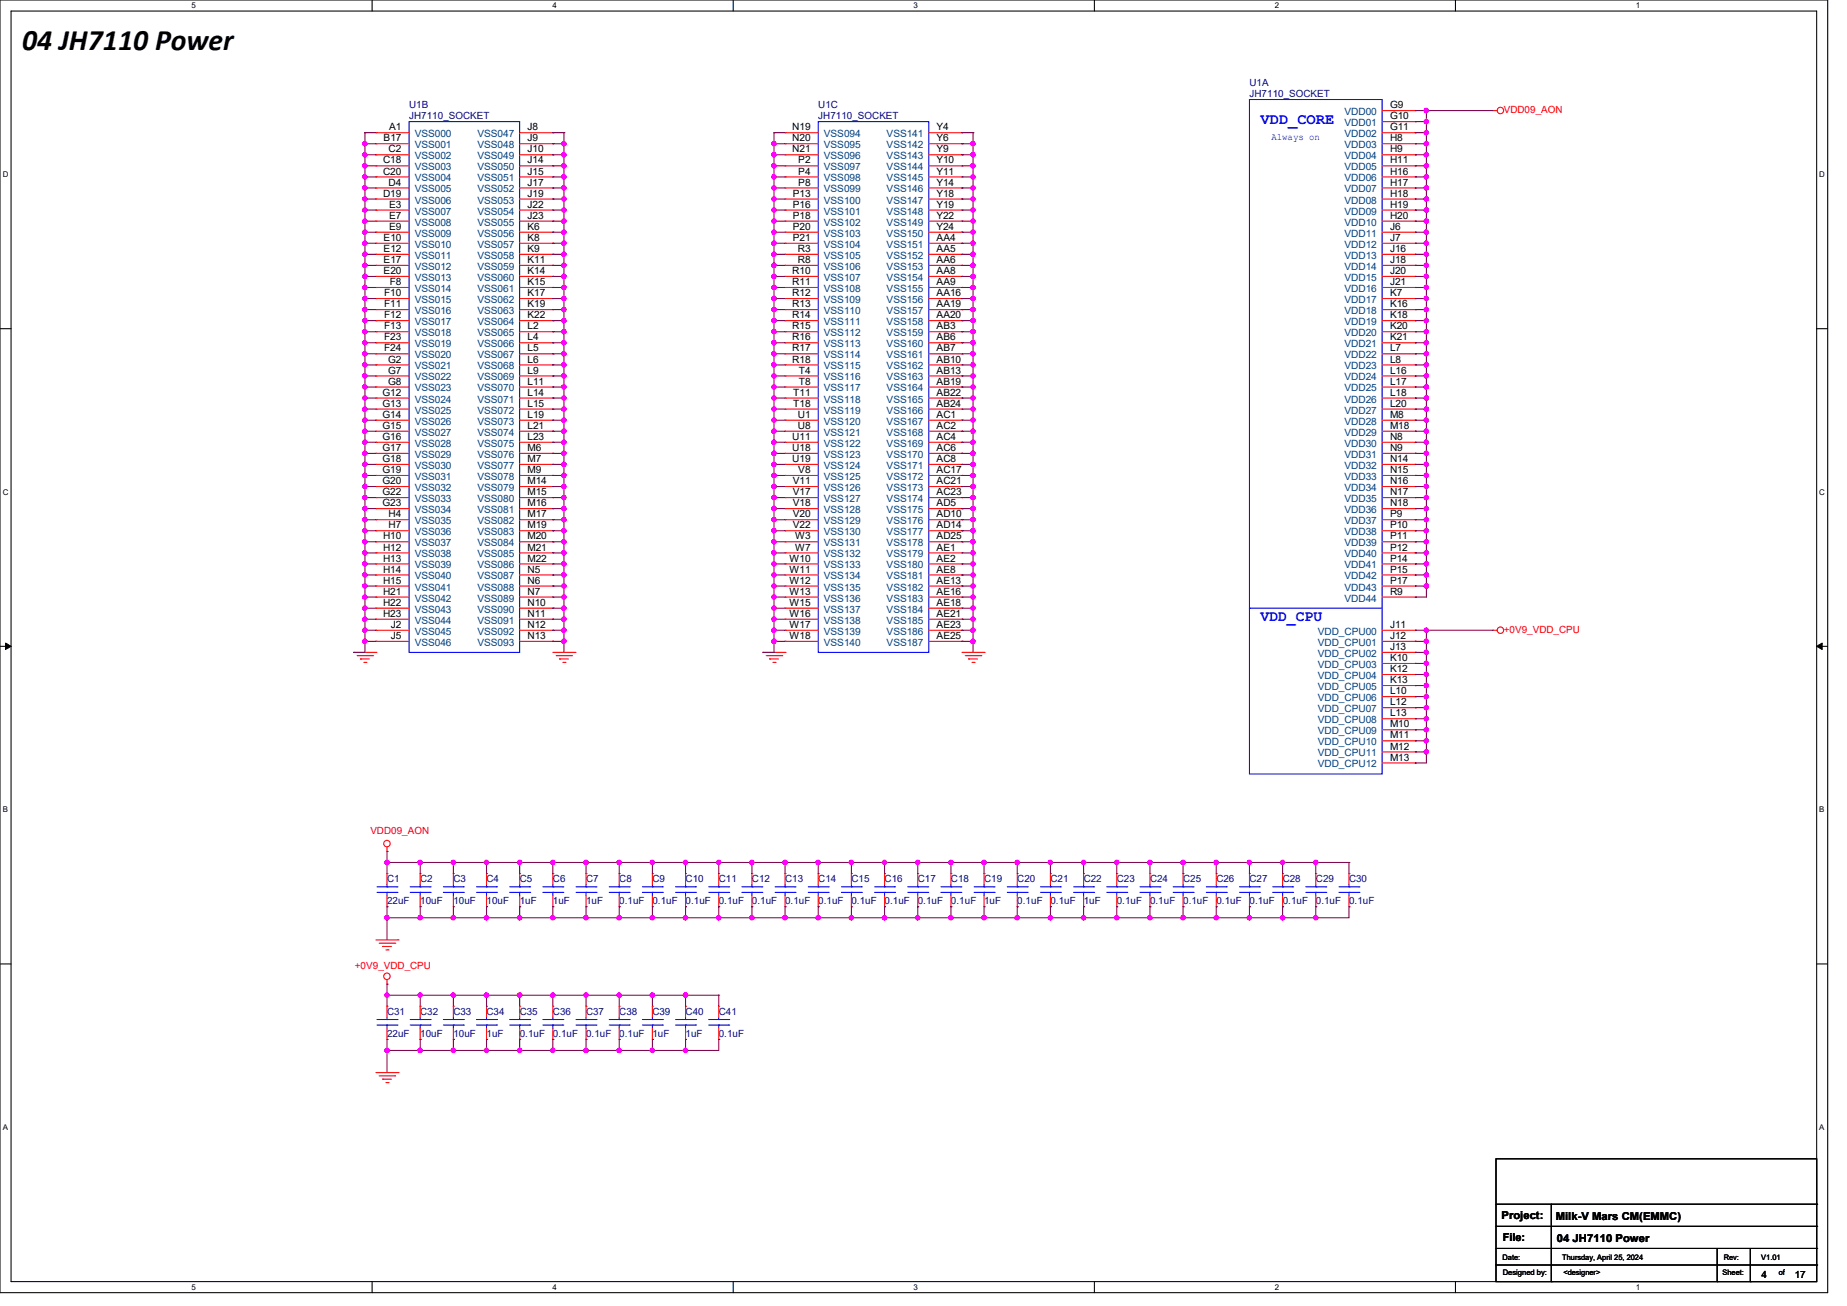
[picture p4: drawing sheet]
<svg xmlns="http://www.w3.org/2000/svg" width="297mm" height="210mm" viewBox="0 0 297 210" stroke-linecap="round" stroke-linejoin="round" font-family="sans-serif">
<defs><g id="words">
<text font-size="4.8" x="3.6" y="8.1">04 JH7110 Power</text>
<g font-size="2.5" fill="#00f">
<text x="202.7" y="19.9">VDD_CORE</text>
<text x="202.7" y="99.9">VDD_CPU</text>
</g>
<g font-size="1.8">
<text x="241.5" y="196">Project:</text>
<text x="250.2" y="196.2">Milk-V Mars CM(EMMC)</text>
<text x="241.6" y="199.5">File:</text>
<text x="250.3" y="199.7">04 JH7110 Power</text>
</g>
<g font-size="1.6" fill="#000080">
<text x="65.8" y="17.4">U1B</text>
<text x="131.6" y="17.4">U1C</text>
<text x="200.9" y="15.6">JH7110_SOCKET</text>
<text x="200.9" y="13.9">U1A</text>
<text x="65.8" y="19.2">JH7110_SOCKET</text>
<text x="131.6" y="19.2">JH7110_SOCKET</text>
<text x="62.2" y="141.9">C1</text>
<text x="67.6" y="141.9">C2</text>
<text x="72.9" y="141.9">C3</text>
<text x="78.2" y="141.9">C4</text>
<text x="83.6" y="141.9">C5</text>
<text x="88.9" y="141.9">C6</text>
<text x="94.2" y="141.9">C7</text>
<text x="99.6" y="141.9">C8</text>
<text x="104.9" y="141.9">C9</text>
<text x="110.2" y="141.9">C10</text>
<text x="115.6" y="141.9">C11</text>
<text x="120.9" y="141.9">C12</text>
<text x="126.2" y="141.9">C13</text>
<text x="131.6" y="141.9">C14</text>
<text x="136.9" y="141.9">C15</text>
<text x="142.3" y="141.9">C16</text>
<text x="147.6" y="141.9">C17</text>
<text x="152.9" y="141.9">C18</text>
<text x="158.3" y="141.9">C19</text>
<text x="163.6" y="141.9">C20</text>
<text x="168.9" y="141.9">C21</text>
<text x="174.3" y="141.9">C22</text>
<text x="179.6" y="141.9">C23</text>
<text x="184.9" y="141.9">C24</text>
<text x="190.3" y="141.9">C25</text>
<text x="195.6" y="141.9">C26</text>
<text x="200.9" y="141.9">C27</text>
<text x="206.3" y="141.9">C28</text>
<text x="211.6" y="141.9">C29</text>
<text x="216.9" y="141.9">C30</text>
<text x="62.2" y="145.4">22uF</text>
<text x="67.6" y="145.4">10uF</text>
<text x="72.9" y="145.4">10uF</text>
<text x="78.2" y="145.4">10uF</text>
<text x="83.6" y="145.4">1uF</text>
<text x="88.9" y="145.4">1uF</text>
<text x="94.2" y="145.4">1uF</text>
<text x="99.6" y="145.4">0.1uF</text>
<text x="104.9" y="145.4">0.1uF</text>
<text x="110.2" y="145.4">0.1uF</text>
<text x="115.6" y="145.4">0.1uF</text>
<text x="120.9" y="145.4">0.1uF</text>
<text x="126.2" y="145.4">0.1uF</text>
<text x="131.6" y="145.4">0.1uF</text>
<text x="136.9" y="145.4">0.1uF</text>
<text x="142.3" y="145.4">0.1uF</text>
<text x="147.6" y="145.4">0.1uF</text>
<text x="152.9" y="145.4">0.1uF</text>
<text x="158.3" y="145.4">1uF</text>
<text x="163.6" y="145.4">0.1uF</text>
<text x="168.9" y="145.4">0.1uF</text>
<text x="174.3" y="145.4">1uF</text>
<text x="179.6" y="145.4">0.1uF</text>
<text x="184.9" y="145.4">0.1uF</text>
<text x="190.3" y="145.4">0.1uF</text>
<text x="195.6" y="145.4">0.1uF</text>
<text x="200.9" y="145.4">0.1uF</text>
<text x="206.3" y="145.4">0.1uF</text>
<text x="211.6" y="145.4">0.1uF</text>
<text x="216.9" y="145.4">0.1uF</text>
<text x="62.2" y="163.2">C31</text>
<text x="62.2" y="166.8">22uF</text>
<text x="67.6" y="163.2">C32</text>
<text x="67.6" y="166.8">10uF</text>
<text x="72.9" y="163.2">C33</text>
<text x="72.9" y="166.8">10uF</text>
<text x="78.2" y="163.2">C34</text>
<text x="78.2" y="166.8">1uF</text>
<text x="83.6" y="163.2">C35</text>
<text x="83.6" y="166.8">0.1uF</text>
<text x="88.9" y="163.2">C36</text>
<text x="88.9" y="166.8">0.1uF</text>
<text x="94.2" y="163.2">C37</text>
<text x="94.2" y="166.8">0.1uF</text>
<text x="99.6" y="163.2">C38</text>
<text x="99.6" y="166.8">0.1uF</text>
<text x="104.9" y="163.2">C39</text>
<text x="104.9" y="166.8">1uF</text>
<text x="110.2" y="163.2">C40</text>
<text x="110.2" y="166.8">1uF</text>
<text x="115.6" y="163.2">C41</text>
<text x="115.6" y="166.8">0.1uF</text>
</g>
<g font-size="1.6">
<text x="223.5" y="17.4">G9</text>
<text x="61.7" y="22.7">B17</text>
<text x="62.6" y="21">A1</text>
<text x="84.8" y="21">J8</text>
<text x="84.8" y="22.7">J9</text>
<text x="127.4" y="21">N19</text>
<text x="127.4" y="22.7">N20</text>
<text x="150.6" y="21">Y4</text>
<text x="150.6" y="22.7">Y6</text>
<text x="223.5" y="19.2">G10</text>
<text x="223.5" y="21">G11</text>
<text x="223.5" y="22.7">H8</text>
<text x="61.6" y="26.3">C18</text>
<text x="61.6" y="28.1">C20</text>
<text x="62.5" y="24.5">C2</text>
<text x="62.5" y="29.8">D4</text>
<text x="84.8" y="24.5">J10</text>
<text x="84.8" y="26.3">J14</text>
<text x="84.8" y="28.1">J15</text>
<text x="84.8" y="29.8">J17</text>
<text x="127.4" y="24.5">N21</text>
<text x="128.4" y="26.3">P2</text>
<text x="128.4" y="28.1">P4</text>
<text x="128.4" y="29.8">P8</text>
<text x="150.6" y="24.5">Y9</text>
<text x="150.6" y="26.3">Y10</text>
<text x="150.6" y="28.1">Y11</text>
<text x="150.6" y="29.8">Y14</text>
<text x="223.5" y="24.5">H9</text>
<text x="223.5" y="26.3">H11</text>
<text x="223.5" y="28.1">H16</text>
<text x="223.5" y="29.8">H17</text>
<text x="61.6" y="31.6">D19</text>
<text x="62.6" y="33.4">E3</text>
<text x="62.6" y="35.2">E7</text>
<text x="84.8" y="31.6">J19</text>
<text x="84.8" y="33.4">J22</text>
<text x="84.8" y="35.2">J23</text>
<text x="127.5" y="31.6">P13</text>
<text x="127.5" y="33.4">P16</text>
<text x="127.5" y="35.2">P18</text>
<text x="150.6" y="31.6">Y18</text>
<text x="150.6" y="33.4">Y19</text>
<text x="150.6" y="35.2">Y22</text>
<text x="223.5" y="31.6">H18</text>
<text x="223.5" y="33.4">H19</text>
<text x="223.5" y="35.2">H20</text>
<text x="61.7" y="38.7">E10</text>
<text x="61.7" y="40.5">E12</text>
<text x="62.6" y="37">E9</text>
<text x="84.8" y="37">K6</text>
<text x="84.8" y="38.7">K8</text>
<text x="84.8" y="40.5">K9</text>
<text x="127.5" y="37">P20</text>
<text x="127.5" y="38.7">P21</text>
<text x="128.3" y="40.5">R3</text>
<text x="150.6" y="37">Y24</text>
<text x="150.6" y="38.7">AA4</text>
<text x="150.6" y="40.5">AA5</text>
<text x="223.5" y="37">J6</text>
<text x="223.5" y="38.7">J7</text>
<text x="223.5" y="40.5">J16</text>
<text x="61.7" y="42.3">E17</text>
<text x="61.7" y="44.1">E20</text>
<text x="61.8" y="47.6">F10</text>
<text x="62.7" y="45.8">F8</text>
<text x="84.8" y="42.3">K11</text>
<text x="84.8" y="44.1">K14</text>
<text x="84.8" y="45.8">K15</text>
<text x="84.8" y="47.6">K17</text>
<text x="127.4" y="44.1">R10</text>
<text x="127.4" y="45.8">R11</text>
<text x="127.4" y="47.6">R12</text>
<text x="128.3" y="42.3">R8</text>
<text x="150.6" y="42.3">AA6</text>
<text x="150.6" y="44.1">AA8</text>
<text x="150.6" y="45.8">AA9</text>
<text x="150.6" y="47.6">AA16</text>
<text x="223.5" y="42.3">J18</text>
<text x="223.5" y="44.1">J20</text>
<text x="223.5" y="45.8">J21</text>
<text x="223.5" y="47.6">K7</text>
<text x="61.8" y="49.4">F11</text>
<text x="61.8" y="51.2">F12</text>
<text x="61.8" y="53">F13</text>
<text x="84.8" y="49.4">K19</text>
<text x="84.8" y="51.2">K22</text>
<text x="84.8" y="53">L2</text>
<text x="127.4" y="49.4">R13</text>
<text x="127.4" y="51.2">R14</text>
<text x="127.4" y="53">R15</text>
<text x="150.6" y="49.4">AA19</text>
<text x="150.6" y="51.2">AA20</text>
<text x="150.6" y="53">AB3</text>
<text x="223.5" y="49.4">K16</text>
<text x="223.5" y="51.2">K18</text>
<text x="223.5" y="53">K20</text>
<text x="61.8" y="54.7">F23</text>
<text x="61.8" y="56.5">F24</text>
<text x="62.4" y="58.3">G2</text>
<text x="84.8" y="54.7">L4</text>
<text x="84.8" y="56.5">L5</text>
<text x="84.8" y="58.3">L6</text>
<text x="127.4" y="54.7">R16</text>
<text x="127.4" y="56.5">R17</text>
<text x="127.4" y="58.3">R18</text>
<text x="150.6" y="54.7">AB6</text>
<text x="150.6" y="56.5">AB7</text>
<text x="150.6" y="58.3">AB10</text>
<text x="223.5" y="54.7">K21</text>
<text x="223.5" y="56.5">L7</text>
<text x="223.5" y="58.3">L8</text>
<text x="61.5" y="63.6">G12</text>
<text x="61.5" y="65.4">G13</text>
<text x="62.4" y="60.1">G7</text>
<text x="62.4" y="61.8">G8</text>
<text x="84.8" y="60.1">L9</text>
<text x="84.8" y="61.8">L11</text>
<text x="84.8" y="63.6">L14</text>
<text x="84.8" y="65.4">L15</text>
<text x="127.6" y="63.6">T11</text>
<text x="127.6" y="65.4">T18</text>
<text x="128.5" y="60.1">T4</text>
<text x="128.5" y="61.8">T8</text>
<text x="150.6" y="60.1">AB13</text>
<text x="150.6" y="61.8">AB19</text>
<text x="150.6" y="63.6">AB22</text>
<text x="150.6" y="65.4">AB24</text>
<text x="223.5" y="60.1">L16</text>
<text x="223.5" y="61.8">L17</text>
<text x="223.5" y="63.6">L18</text>
<text x="223.5" y="65.4">L20</text>
<text x="61.5" y="67.2">G14</text>
<text x="61.5" y="69">G15</text>
<text x="61.5" y="70.7">G16</text>
<text x="84.8" y="67.2">L19</text>
<text x="84.8" y="69">L21</text>
<text x="84.8" y="70.7">L23</text>
<text x="127.4" y="70.7">U11</text>
<text x="128.3" y="67.2">U1</text>
<text x="128.3" y="69">U8</text>
<text x="150.6" y="67.2">AC1</text>
<text x="150.6" y="69">AC2</text>
<text x="150.6" y="70.7">AC4</text>
<text x="223.5" y="67.2">M8</text>
<text x="223.5" y="69">M18</text>
<text x="223.5" y="70.7">N8</text>
<text x="61.5" y="72.5">G17</text>
<text x="61.5" y="74.3">G18</text>
<text x="61.5" y="76.1">G19</text>
<text x="61.5" y="77.9">G20</text>
<text x="84.8" y="72.5">M6</text>
<text x="84.8" y="74.3">M7</text>
<text x="84.8" y="76.1">M9</text>
<text x="84.8" y="77.9">M14</text>
<text x="127.4" y="72.5">U18</text>
<text x="127.4" y="74.3">U19</text>
<text x="127.5" y="77.9">V11</text>
<text x="128.4" y="76.1">V8</text>
<text x="150.6" y="72.5">AC6</text>
<text x="150.6" y="74.3">AC8</text>
<text x="150.6" y="76.1">AC17</text>
<text x="150.6" y="77.9">AC21</text>
<text x="223.5" y="72.5">N9</text>
<text x="223.5" y="74.3">N14</text>
<text x="223.5" y="76.1">N15</text>
<text x="223.5" y="77.9">N16</text>
<text x="61.5" y="79.6">G22</text>
<text x="61.5" y="81.4">G23</text>
<text x="62.5" y="83.2">H4</text>
<text x="84.8" y="79.6">M15</text>
<text x="84.8" y="81.4">M16</text>
<text x="84.8" y="83.2">M17</text>
<text x="127.5" y="79.6">V17</text>
<text x="127.5" y="81.4">V18</text>
<text x="127.5" y="83.2">V20</text>
<text x="150.6" y="79.6">AC23</text>
<text x="150.6" y="81.4">AD5</text>
<text x="150.6" y="83.2">AD10</text>
<text x="223.5" y="79.6">N17</text>
<text x="223.5" y="81.4">N18</text>
<text x="223.5" y="83.2">P9</text>
<text x="61.6" y="86.7">H10</text>
<text x="61.6" y="88.5">H12</text>
<text x="62.5" y="85">H7</text>
<text x="84.8" y="85">M19</text>
<text x="84.8" y="86.7">M20</text>
<text x="84.8" y="88.5">M21</text>
<text x="127.5" y="85">V22</text>
<text x="127.9" y="86.7">W3</text>
<text x="127.9" y="88.5">W7</text>
<text x="150.6" y="85">AD14</text>
<text x="150.6" y="86.7">AD25</text>
<text x="150.6" y="88.5">AE1</text>
<text x="223.5" y="85">P10</text>
<text x="223.5" y="86.7">P11</text>
<text x="223.5" y="88.5">P12</text>
<text x="61.6" y="90.3">H13</text>
<text x="61.6" y="92.1">H14</text>
<text x="61.6" y="93.9">H15</text>
<text x="61.6" y="95.6">H21</text>
<text x="84.8" y="90.3">M22</text>
<text x="84.8" y="92.1">N5</text>
<text x="84.8" y="93.9">N6</text>
<text x="84.8" y="95.6">N7</text>
<text x="127" y="90.3">W10</text>
<text x="127" y="92.1">W11</text>
<text x="127" y="93.9">W12</text>
<text x="127" y="95.6">W13</text>
<text x="150.6" y="90.3">AE2</text>
<text x="150.6" y="92.1">AE8</text>
<text x="150.6" y="93.9">AE13</text>
<text x="150.6" y="95.6">AE16</text>
<text x="223.5" y="90.3">P14</text>
<text x="223.5" y="92.1">P15</text>
<text x="223.5" y="93.9">P17</text>
<text x="223.5" y="95.6">R9</text>
<text x="61.6" y="97.4">H22</text>
<text x="61.6" y="99.2">H23</text>
<text x="62.8" y="101">J2</text>
<text x="84.8" y="97.4">N10</text>
<text x="84.8" y="99.2">N11</text>
<text x="84.8" y="101">N12</text>
<text x="127" y="97.4">W15</text>
<text x="127" y="99.2">W16</text>
<text x="127" y="101">W17</text>
<text x="150.6" y="97.4">AE18</text>
<text x="150.6" y="99.2">AE21</text>
<text x="150.6" y="101">AE23</text>
<text x="223.5" y="101">J11</text>
<text x="62.8" y="102.7">J5</text>
<text x="84.8" y="102.7">N13</text>
<text x="127" y="102.7">W18</text>
<text x="150.6" y="102.7">AE25</text>
<text x="223.5" y="102.7">J12</text>
<text x="223.5" y="104.5">J13</text>
<text x="223.5" y="106.3">K10</text>
<text x="223.5" y="108.1">K12</text>
<text x="223.5" y="109.9">K13</text>
<text x="223.5" y="111.6">L10</text>
<text x="223.5" y="113.4">L12</text>
<text x="223.5" y="115.2">L13</text>
<text x="223.5" y="117">M10</text>
<text x="223.5" y="118.7">M11</text>
<text x="223.5" y="120.5">M12</text>
<text x="223.5" y="122.3">M13</text>
<text x="283.3" y="205.5">4</text>
<text x="288.6" y="205.5">17</text>
</g>
<g font-size="1.6" fill="#004080">
<text x="66.7" y="22.1">VSS000</text>
<text x="66.7" y="23.8">VSS001</text>
<text x="76.8" y="22.1">VSS047</text>
<text x="76.8" y="23.8">VSS048</text>
<text x="132.5" y="22.1">VSS094</text>
<text x="132.5" y="23.8">VSS095</text>
<text x="142.6" y="22.1">VSS141</text>
<text x="142.6" y="23.8">VSS142</text>
<text x="216.2" y="18.5">VDD00</text>
<text x="216.2" y="20.3">VDD01</text>
<text x="216.2" y="22.1">VDD02</text>
<text x="216.2" y="23.8">VDD03</text>
<text x="66.7" y="25.6">VSS002</text>
<text x="66.7" y="27.4">VSS003</text>
<text x="66.7" y="29.2">VSS004</text>
<text x="76.8" y="25.6">VSS049</text>
<text x="76.8" y="27.4">VSS050</text>
<text x="76.8" y="29.2">VSS051</text>
<text x="132.5" y="25.6">VSS096</text>
<text x="132.5" y="27.4">VSS097</text>
<text x="132.5" y="29.2">VSS098</text>
<text x="142.6" y="25.6">VSS143</text>
<text x="142.6" y="27.4">VSS144</text>
<text x="142.6" y="29.2">VSS145</text>
<text x="216.2" y="25.6">VDD04</text>
<text x="216.2" y="27.4">VDD05</text>
<text x="216.2" y="29.2">VDD06</text>
<text x="66.7" y="30.9">VSS005</text>
<text x="66.7" y="32.7">VSS006</text>
<text x="66.7" y="34.5">VSS007</text>
<text x="76.8" y="30.9">VSS052</text>
<text x="76.8" y="32.7">VSS053</text>
<text x="76.8" y="34.5">VSS054</text>
<text x="132.5" y="30.9">VSS099</text>
<text x="132.5" y="32.7">VSS100</text>
<text x="132.5" y="34.5">VSS101</text>
<text x="142.6" y="30.9">VSS146</text>
<text x="142.6" y="32.7">VSS147</text>
<text x="142.6" y="34.5">VSS148</text>
<text x="216.2" y="30.9">VDD07</text>
<text x="216.2" y="32.7">VDD08</text>
<text x="216.2" y="34.5">VDD09</text>
<text x="66.7" y="36.3">VSS008</text>
<text x="66.7" y="38.1">VSS009</text>
<text x="66.7" y="39.8">VSS010</text>
<text x="66.7" y="41.6">VSS011</text>
<text x="76.8" y="36.3">VSS055</text>
<text x="76.8" y="38.1">VSS056</text>
<text x="76.8" y="39.8">VSS057</text>
<text x="76.8" y="41.6">VSS058</text>
<text x="132.5" y="36.3">VSS102</text>
<text x="132.5" y="38.1">VSS103</text>
<text x="132.5" y="39.8">VSS104</text>
<text x="132.5" y="41.6">VSS105</text>
<text x="142.6" y="36.3">VSS149</text>
<text x="142.6" y="38.1">VSS150</text>
<text x="142.6" y="39.8">VSS151</text>
<text x="142.6" y="41.6">VSS152</text>
<text x="216.2" y="36.3">VDD10</text>
<text x="216.2" y="38.1">VDD11</text>
<text x="216.2" y="39.8">VDD12</text>
<text x="216.2" y="41.6">VDD13</text>
<text x="66.7" y="43.4">VSS012</text>
<text x="66.7" y="45.2">VSS013</text>
<text x="66.7" y="46.9">VSS014</text>
<text x="76.8" y="43.4">VSS059</text>
<text x="76.8" y="45.2">VSS060</text>
<text x="76.8" y="46.9">VSS061</text>
<text x="132.5" y="43.4">VSS106</text>
<text x="132.5" y="45.2">VSS107</text>
<text x="132.5" y="46.9">VSS108</text>
<text x="142.6" y="43.4">VSS153</text>
<text x="142.6" y="45.2">VSS154</text>
<text x="142.6" y="46.9">VSS155</text>
<text x="216.2" y="43.4">VDD14</text>
<text x="216.2" y="45.2">VDD15</text>
<text x="216.2" y="46.9">VDD16</text>
<text x="66.7" y="48.7">VSS015</text>
<text x="66.7" y="50.5">VSS016</text>
<text x="66.7" y="52.3">VSS017</text>
<text x="76.8" y="48.7">VSS062</text>
<text x="76.8" y="50.5">VSS063</text>
<text x="76.8" y="52.3">VSS064</text>
<text x="132.5" y="48.7">VSS109</text>
<text x="132.5" y="50.5">VSS110</text>
<text x="132.5" y="52.3">VSS111</text>
<text x="142.6" y="48.7">VSS156</text>
<text x="142.6" y="50.5">VSS157</text>
<text x="142.6" y="52.3">VSS158</text>
<text x="216.2" y="48.7">VDD17</text>
<text x="216.2" y="50.5">VDD18</text>
<text x="216.2" y="52.3">VDD19</text>
<text x="66.7" y="54.1">VSS018</text>
<text x="66.7" y="55.8">VSS019</text>
<text x="66.7" y="57.6">VSS020</text>
<text x="66.7" y="59.4">VSS021</text>
<text x="76.8" y="54.1">VSS065</text>
<text x="76.8" y="55.8">VSS066</text>
<text x="76.8" y="57.6">VSS067</text>
<text x="76.8" y="59.4">VSS068</text>
<text x="132.5" y="54.1">VSS112</text>
<text x="132.5" y="55.8">VSS113</text>
<text x="132.5" y="57.6">VSS114</text>
<text x="132.5" y="59.4">VSS115</text>
<text x="142.6" y="54.1">VSS159</text>
<text x="142.6" y="55.8">VSS160</text>
<text x="142.6" y="57.6">VSS161</text>
<text x="142.6" y="59.4">VSS162</text>
<text x="216.2" y="54.1">VDD20</text>
<text x="216.2" y="55.8">VDD21</text>
<text x="216.2" y="57.6">VDD22</text>
<text x="216.2" y="59.4">VDD23</text>
<text x="66.7" y="61.2">VSS022</text>
<text x="66.7" y="63">VSS023</text>
<text x="66.7" y="64.7">VSS024</text>
<text x="76.8" y="61.2">VSS069</text>
<text x="76.8" y="63">VSS070</text>
<text x="76.8" y="64.7">VSS071</text>
<text x="132.5" y="61.2">VSS116</text>
<text x="132.5" y="63">VSS117</text>
<text x="132.5" y="64.7">VSS118</text>
<text x="142.6" y="61.2">VSS163</text>
<text x="142.6" y="63">VSS164</text>
<text x="142.6" y="64.7">VSS165</text>
<text x="216.2" y="61.2">VDD24</text>
<text x="216.2" y="63">VDD25</text>
<text x="216.2" y="64.7">VDD26</text>
<text x="66.7" y="66.5">VSS025</text>
<text x="66.7" y="68.3">VSS026</text>
<text x="66.7" y="70.1">VSS027</text>
<text x="66.7" y="71.8">VSS028</text>
<text x="76.8" y="66.5">VSS072</text>
<text x="76.8" y="68.3">VSS073</text>
<text x="76.8" y="70.1">VSS074</text>
<text x="76.8" y="71.8">VSS075</text>
<text x="132.5" y="66.5">VSS119</text>
<text x="132.5" y="68.3">VSS120</text>
<text x="132.5" y="70.1">VSS121</text>
<text x="132.5" y="71.8">VSS122</text>
<text x="142.6" y="66.5">VSS166</text>
<text x="142.6" y="68.3">VSS167</text>
<text x="142.6" y="70.1">VSS168</text>
<text x="142.6" y="71.8">VSS169</text>
<text x="216.2" y="66.5">VDD27</text>
<text x="216.2" y="68.3">VDD28</text>
<text x="216.2" y="70.1">VDD29</text>
<text x="216.2" y="71.8">VDD30</text>
<text x="66.7" y="73.6">VSS029</text>
<text x="66.7" y="75.4">VSS030</text>
<text x="66.7" y="77.2">VSS031</text>
<text x="76.8" y="73.6">VSS076</text>
<text x="76.8" y="75.4">VSS077</text>
<text x="76.8" y="77.2">VSS078</text>
<text x="132.5" y="73.6">VSS123</text>
<text x="132.5" y="75.4">VSS124</text>
<text x="132.5" y="77.2">VSS125</text>
<text x="142.6" y="73.6">VSS170</text>
<text x="142.6" y="75.4">VSS171</text>
<text x="142.6" y="77.2">VSS172</text>
<text x="216.2" y="73.6">VDD31</text>
<text x="216.2" y="75.4">VDD32</text>
<text x="216.2" y="77.2">VDD33</text>
<text x="66.7" y="79">VSS032</text>
<text x="66.7" y="80.7">VSS033</text>
<text x="66.7" y="82.5">VSS034</text>
<text x="76.8" y="79">VSS079</text>
<text x="76.8" y="80.7">VSS080</text>
<text x="76.8" y="82.5">VSS081</text>
<text x="132.5" y="79">VSS126</text>
<text x="132.5" y="80.7">VSS127</text>
<text x="132.5" y="82.5">VSS128</text>
<text x="142.6" y="79">VSS173</text>
<text x="142.6" y="80.7">VSS174</text>
<text x="142.6" y="82.5">VSS175</text>
<text x="216.2" y="79">VDD34</text>
<text x="216.2" y="80.7">VDD35</text>
<text x="216.2" y="82.5">VDD36</text>
<text x="66.7" y="84.3">VSS035</text>
<text x="66.7" y="86.1">VSS036</text>
<text x="66.7" y="87.8">VSS037</text>
<text x="66.7" y="89.6">VSS038</text>
<text x="76.8" y="84.3">VSS082</text>
<text x="76.8" y="86.1">VSS083</text>
<text x="76.8" y="87.8">VSS084</text>
<text x="76.8" y="89.6">VSS085</text>
<text x="132.5" y="84.3">VSS129</text>
<text x="132.5" y="86.1">VSS130</text>
<text x="132.5" y="87.8">VSS131</text>
<text x="132.5" y="89.6">VSS132</text>
<text x="142.6" y="84.3">VSS176</text>
<text x="142.6" y="86.1">VSS177</text>
<text x="142.6" y="87.8">VSS178</text>
<text x="142.6" y="89.6">VSS179</text>
<text x="216.2" y="84.3">VDD37</text>
<text x="216.2" y="86.1">VDD38</text>
<text x="216.2" y="87.8">VDD39</text>
<text x="216.2" y="89.6">VDD40</text>
<text x="66.7" y="91.4">VSS039</text>
<text x="66.7" y="93.2">VSS040</text>
<text x="66.7" y="95">VSS041</text>
<text x="76.8" y="91.4">VSS086</text>
<text x="76.8" y="93.2">VSS087</text>
<text x="76.8" y="95">VSS088</text>
<text x="132.5" y="91.4">VSS133</text>
<text x="132.5" y="93.2">VSS134</text>
<text x="132.5" y="95">VSS135</text>
<text x="142.6" y="91.4">VSS180</text>
<text x="142.6" y="93.2">VSS181</text>
<text x="142.6" y="95">VSS182</text>
<text x="216.2" y="91.4">VDD41</text>
<text x="216.2" y="93.2">VDD42</text>
<text x="216.2" y="95">VDD43</text>
<text x="66.7" y="96.7">VSS042</text>
<text x="66.7" y="98.5">VSS043</text>
<text x="66.7" y="100.3">VSS044</text>
<text x="76.8" y="96.7">VSS089</text>
<text x="76.8" y="98.5">VSS090</text>
<text x="76.8" y="100.3">VSS091</text>
<text x="132.5" y="96.7">VSS136</text>
<text x="132.5" y="98.5">VSS137</text>
<text x="132.5" y="100.3">VSS138</text>
<text x="142.6" y="96.7">VSS183</text>
<text x="142.6" y="98.5">VSS184</text>
<text x="142.6" y="100.3">VSS185</text>
<text x="216.2" y="96.7">VDD44</text>
<text x="66.7" y="102.1">VSS045</text>
<text x="66.7" y="103.8">VSS046</text>
<text x="76.8" y="102.1">VSS092</text>
<text x="76.8" y="103.8">VSS093</text>
<text x="132.5" y="102.1">VSS139</text>
<text x="132.5" y="103.8">VSS140</text>
<text x="142.6" y="102.1">VSS186</text>
<text x="142.6" y="103.8">VSS187</text>
<text x="211.9" y="102.1">VDD_CPU00</text>
<text x="211.9" y="103.8">VDD_CPU01</text>
<text x="211.9" y="105.6">VDD_CPU02</text>
<text x="211.9" y="107.4">VDD_CPU03</text>
<text x="211.9" y="109.2">VDD_CPU04</text>
<text x="211.9" y="111">VDD_CPU05</text>
<text x="211.9" y="112.7">VDD_CPU06</text>
<text x="211.9" y="114.5">VDD_CPU07</text>
<text x="211.9" y="116.3">VDD_CPU08</text>
<text x="211.9" y="118.1">VDD_CPU09</text>
<text x="211.9" y="119.8">VDD_CPU10</text>
<text x="211.9" y="121.6">VDD_CPU11</text>
<text x="211.9" y="123.4">VDD_CPU12</text>
</g>
<text font-size="1.6" fill="#00f" x="204.5" y="22.6">Always on</text>
<g font-size="1.6" fill="#f00">
<text x="241.8" y="18.1">VDD09_AON</text>
<text x="241.8" y="101.7">+0V9_VDD_CPU</text>
<text x="59.6" y="134">VDD09_AON</text>
<text x="57.1" y="155.7">+0V9_VDD_CPU</text>
</g>
<g font-size="1.3">
<text x="30.8" y="1.4">5</text>
<text x="88.9" y="1.4">4</text>
<text x="146.9" y="1.4">3</text>
<text x="205" y="1.4">2</text>
<text x="263" y="1.4">1</text>
<text x=".4" y="28.5">D</text>
<text x="292.5" y="28.5">D</text>
<text x=".4" y="79.5">C</text>
<text x="292.5" y="79.5">C</text>
<text x=".4" y="130.6">B</text>
<text x="292.5" y="130.6">B</text>
<text x=".4" y="181.7">A</text>
<text x="292.5" y="181.7">A</text>
<text x="30.8" y="207.4">5</text>
<text x="88.9" y="207.4">4</text>
<text x="146.9" y="207.4">3</text>
<text x="205" y="207.4">2</text>
<text x="263" y="207.4">1</text>
</g>
<g font-size="1.2">
<text x="241.6" y="202.6">Date:</text>
<text x="251.2" y="202.6">Thursday, April 25, 2024</text>
<text x="277.2" y="202.6">Rev:</text>
<text x="283.2" y="202.6">V1.01</text>
<text x="241.6" y="205.1">Designed by:</text>
<text x="251.4" y="205.1">&lt;designer&gt;</text>
<text x="277" y="205.1">Sheet:</text>
<text x="286" y="205.1">of</text>
</g>
</g></defs>
<path d="M0 0h293.9v207.9h-293.9zM1.8 1.8h290.3v204.3h-290.3z" fill="none" stroke="#000" stroke-width=".17"/>
<g fill="#fff">
<path d="M30.8 .2h.7v1.4h-.7z"/>
<path d="M30.8 206.3h.7v1.4h-.7z"/>
</g>
<path d="M59.8 0v1.8M59.8 206.1v1.8" fill="none" stroke="#000" stroke-width=".17"/>
<g fill="#fff">
<path d="M88.9 .2h.7v1.4h-.7z"/>
<path d="M88.9 206.3h.7v1.4h-.7z"/>
</g>
<path d="M117.9 0v1.8M117.9 206.1v1.8" fill="none" stroke="#000" stroke-width=".17"/>
<g fill="#fff">
<path d="M146.9 .2h.7v1.4h-.7z"/>
<path d="M146.9 206.3h.7v1.4h-.7z"/>
</g>
<path d="M176 0v1.8M176 206.1v1.8" fill="none" stroke="#000" stroke-width=".17"/>
<g fill="#fff">
<path d="M205 .2h.7v1.4h-.7z"/>
<path d="M205 206.3h.7v1.4h-.7z"/>
</g>
<path d="M234 0v1.8M234 206.1v1.8" fill="none" stroke="#000" stroke-width=".17"/>
<g fill="#fff">
<path d="M263.1 .2h.7v1.4h-.7z"/>
<path d="M263.1 206.3h.7v1.4h-.7z"/>
<path d="M.4 27.3h1v1.4h-1z"/>
<path d="M292.6 27.3h.9v1.4h-.9z"/>
<path d="M.4 78.4h1v1.4h-1z"/>
<path d="M292.6 78.4h.9v1.4h-.9z"/>
</g>
<path d="M0 52.9h1.8M292.1 52.9h1.8" fill="none" stroke="#000" stroke-width=".17"/>
<g fill="#fff">
<path d="M.4 129.5h.9v1.4h-.9z"/>
<path d="M292.6 129.5h.8v1.4h-.8z"/>
</g>
<path d="M0 103.9h1.8M292.1 103.9h1.8" fill="none" stroke="#000" stroke-width=".17"/>
<path d="M.9 103.4l.9 .5-.9 .5zM292.1 103.9l.9-.5v1z" fill="#000" stroke="#000" stroke-width=".16"/>
<g fill="#fff">
<path d="M.4 180.5h.9v1.4h-.9z"/>
<path d="M292.5 180.5h.9v1.4h-.9z"/>
</g>
<g fill="none" stroke="#000" stroke-width=".17">
<path d="M0 155h1.8M292.1 155h1.8M240.6 186.3h51.5v19.8h-51.5zM240.6 193.6h51.5M240.6 197.2h51.5M249.4 193.6v12.5M292.1 193.6h.1M292.1 197.2h.1M240.6 200.7h51.5M240.6 203.4h51.5M249.4 206.1h.1M276.1 206.1h.1"/>
<path d="M276.1 200.7v5.4M281.5 206.1h.1M281.5 200.7v5.4M292.1 200.7h.1M292.1 203.4h.1"/>
</g>
<g fill="none" stroke="#f00" stroke-width=".17">
<path d="M222.2 17.8h5.4M222.2 19.6h5.4M227.6 17.8h.1M227.6 19.6h.1M240 17.8h.1M240 17.8h.7M60.5 21.3h.1M60.5 23.1h.1M60.5 24.9h.1M60.5 26.7h.1M60.5 28.4h.1M60.5 30.2h.1"/>
<path d="M60.5 32h.1M60.5 33.8h.1M60.5 35.6h.1M60.5 37.3h.1M60.5 39.1h.1M60.5 21.3h5.3M60.5 23.1h5.3M60.5 24.9h5.3M60.5 26.7h5.3M60.5 28.4h5.3M60.5 30.2h5.3M60.5 32h5.3"/>
<path d="M60.5 33.8h5.3M60.5 35.6h5.3M60.5 37.3h5.3M60.5 39.1h5.3M83.6 21.3h5.3M83.6 23.1h5.3M83.6 24.9h5.3M83.6 26.7h5.3M83.6 28.4h5.3M83.6 30.2h5.3M83.6 32h5.3M83.6 33.8h5.3"/>
<path d="M83.6 35.6h5.3M83.6 37.3h5.3M83.6 39.1h5.3M88.9 21.3h.1M88.9 23.1h.1M88.9 24.9h.1M88.9 26.7h.1M88.9 28.4h.1M88.9 30.2h.1M88.9 32h.1M88.9 33.8h.1M88.9 35.6h.1"/>
<path d="M88.9 37.3h.1M88.9 39.1h.1M126.2 21.3h.1M126.2 23.1h.1M126.2 24.9h.1M126.2 26.7h.1M126.2 28.4h.1M126.2 30.2h.1M126.2 32h.1M126.2 33.8h.1M126.2 35.6h.1M126.2 37.3h.1"/>
<path d="M126.2 39.1h.1M126.2 21.3h5.4M126.2 23.1h5.4M126.2 24.9h5.4M126.2 26.7h5.4M126.2 28.4h5.4M126.2 30.2h5.4M126.2 32h5.4M126.2 33.8h5.4M126.2 35.6h5.4M126.2 37.3h5.4M126.2 39.1h5.4"/>
<path d="M149.4 21.3h5.3M149.4 23.1h5.3M149.4 24.9h5.3M149.4 26.7h5.3M149.4 28.4h5.3M149.4 30.2h5.3M149.4 32h5.3M149.4 33.8h5.3M149.4 35.6h5.3M149.4 37.3h5.3M149.4 39.1h5.3M154.7 21.3h.1"/>
<path d="M154.7 23.1h.1M154.7 24.9h.1M154.7 26.7h.1M154.7 28.4h.1M154.7 30.2h.1M154.7 32h.1M154.7 33.8h.1M154.7 35.6h.1M154.7 37.3h.1M154.7 39.1h.1M222.2 21.3h5.4M222.2 23.1h5.4"/>
<path d="M222.2 24.9h5.4M222.2 26.7h5.4M222.2 28.4h5.4M222.2 30.2h5.4M222.2 32h5.4M222.2 33.8h5.4M222.2 35.6h5.4M222.2 37.3h5.4M222.2 39.1h5.4M227.6 21.3h.1M227.6 23.1h.1M227.6 24.9h.1"/>
<path d="M227.6 26.7h.1M227.6 28.4h.1M227.6 30.2h.1M227.6 32h.1M227.6 33.8h.1M227.6 35.6h.1M227.6 37.3h.1M227.6 39.1h.1M60.5 40.9h.1M60.5 42.7h.1M60.5 44.4h.1M60.5 46.2h.1"/>
<path d="M60.5 48h.1M60.5 49.8h.1M60.5 51.6h.1M60.5 53.3h.1M60.5 55.1h.1M60.5 56.9h.1M60.5 58.7h.1M60.5 40.9h5.3M60.5 42.7h5.3M60.5 44.4h5.3M60.5 46.2h5.3M60.5 48h5.3"/>
<path d="M60.5 49.8h5.3M60.5 51.6h5.3M60.5 53.3h5.3M60.5 55.1h5.3M60.5 56.9h5.3M60.5 58.7h5.3M83.6 40.9h5.3M83.6 42.7h5.3M83.6 44.4h5.3M83.6 46.2h5.3M83.6 48h5.3M83.6 49.8h5.3"/>
<path d="M83.6 51.6h5.3M83.6 53.3h5.3M83.6 55.1h5.3M83.6 56.9h5.3M83.6 58.7h5.3M88.9 40.9h.1M88.9 42.7h.1M88.9 44.4h.1M88.9 46.2h.1M88.9 48h.1M88.9 49.8h.1M88.9 51.6h.1"/>
<path d="M88.9 53.3h.1M88.9 55.1h.1M88.9 56.9h.1M88.9 58.7h.1M126.2 40.9h.1M126.2 42.7h.1M126.2 44.4h.1M126.2 46.2h.1M126.2 48h.1M126.2 49.8h.1M126.2 51.6h.1M126.2 53.3h.1"/>
<path d="M126.2 55.1h.1M126.2 56.9h.1M126.2 58.7h.1M126.2 40.9h5.4M126.2 42.7h5.4M126.2 44.4h5.4M126.2 46.2h5.4M126.2 48h5.4M126.2 49.8h5.4M126.2 51.6h5.4M126.2 53.3h5.4M126.2 55.1h5.4"/>
<path d="M126.2 56.9h5.4M126.2 58.7h5.4M149.4 40.9h5.3M149.4 42.7h5.3M149.4 44.4h5.3M149.4 46.2h5.3M149.4 48h5.3M149.4 49.8h5.3M149.4 51.6h5.3M149.4 53.3h5.3M149.4 55.1h5.3M149.4 56.9h5.3"/>
<path d="M149.4 58.7h5.3M154.7 40.9h.1M154.7 42.7h.1M154.7 44.4h.1M154.7 46.2h.1M154.7 48h.1M154.7 49.8h.1M154.7 51.6h.1M154.7 53.3h.1M154.7 55.1h.1M154.7 56.9h.1M154.7 58.7h.1"/>
<path d="M222.2 40.9h5.4M222.2 42.7h5.4M222.2 44.4h5.4M222.2 46.2h5.4M222.2 48h5.4M222.2 49.8h5.4M222.2 51.6h5.4M222.2 53.3h5.4M222.2 55.1h5.4M222.2 56.9h5.4M222.2 58.7h5.4M227.6 40.9h.1"/>
<path d="M227.6 42.7h.1M227.6 44.4h.1M227.6 46.2h.1M227.6 48h.1M227.6 49.8h.1M227.6 51.6h.1M227.6 53.3h.1M227.6 55.1h.1M227.6 56.9h.1M227.6 58.7h.1M60.5 60.5h.1M60.5 62.2h.1"/>
<path d="M60.5 64h.1M60.5 65.8h.1M60.5 67.6h.1M60.5 69.3h.1M60.5 71.1h.1M60.5 72.9h.1M60.5 74.7h.1M60.5 76.5h.1M60.5 78.2h.1M60.5 60.5h5.3M60.5 62.2h5.3M60.5 64h5.3"/>
<path d="M60.5 65.8h5.3M60.5 67.6h5.3M60.5 69.3h5.3M60.5 71.1h5.3M60.5 72.9h5.3M60.5 74.7h5.3M60.5 76.5h5.3M60.5 78.2h5.3M83.6 60.5h5.3M83.6 62.2h5.3M83.6 64h5.3M83.6 65.8h5.3"/>
<path d="M83.6 67.6h5.3M83.6 69.3h5.3M83.6 71.1h5.3M83.6 72.9h5.3M83.6 74.7h5.3M83.6 76.5h5.3M83.6 78.2h5.3M88.9 60.5h.1M88.9 62.2h.1M88.9 64h.1M88.9 65.8h.1M88.9 67.6h.1"/>
<path d="M88.9 69.3h.1M88.9 71.1h.1M88.9 72.9h.1M88.9 74.7h.1M88.9 76.5h.1M88.9 78.2h.1M126.2 60.5h.1M126.2 62.2h.1M126.2 64h.1M126.2 65.8h.1M126.2 67.6h.1M126.2 69.3h.1"/>
<path d="M126.2 71.1h.1M126.2 72.9h.1M126.2 74.7h.1M126.2 76.5h.1M126.2 78.2h.1M126.2 60.5h5.4M126.2 62.2h5.4M126.2 64h5.4M126.2 65.8h5.4M126.2 67.6h5.4M126.2 69.3h5.4M126.2 71.1h5.4"/>
<path d="M126.2 72.9h5.4M126.2 74.7h5.4M126.2 76.5h5.4M126.2 78.2h5.4M149.4 60.5h5.3M149.4 62.2h5.3M149.4 64h5.3M149.4 65.8h5.3M149.4 67.6h5.3M149.4 69.3h5.3M149.4 71.1h5.3M149.4 72.9h5.3"/>
<path d="M149.4 74.7h5.3M149.4 76.5h5.3M149.4 78.2h5.3M154.7 60.5h.1M154.7 62.2h.1M154.7 64h.1M154.7 65.8h.1M154.7 67.6h.1M154.7 69.3h.1M154.7 71.1h.1M154.7 72.9h.1M154.7 74.7h.1"/>
<path d="M154.7 76.5h.1M154.7 78.2h.1M222.2 60.5h5.4M222.2 62.2h5.4M222.2 64h5.4M222.2 65.8h5.4M222.2 67.6h5.4M222.2 69.3h5.4M222.2 71.1h5.4M222.2 72.9h5.4M222.2 74.7h5.4M222.2 76.5h5.4"/>
<path d="M222.2 78.2h5.4M227.6 60.5h.1M227.6 62.2h.1M227.6 64h.1M227.6 65.8h.1M227.6 67.6h.1M227.6 69.3h.1M227.6 71.1h.1M227.6 72.9h.1M227.6 74.7h.1M227.6 76.5h.1M227.6 78.2h.1"/>
<path d="M60.5 80h.1M60.5 81.8h.1M60.5 83.6h.1M60.5 85.3h.1M60.5 87.1h.1M60.5 88.9h.1M60.5 90.7h.1M60.5 92.5h.1M60.5 94.2h.1M60.5 96h.1M60.5 97.8h.1M60.5 99.6h.1"/>
<path d="M60.5 80h5.3M60.5 81.8h5.3M60.5 83.6h5.3M60.5 85.3h5.3M60.5 87.1h5.3M60.5 88.9h5.3M60.5 90.7h5.3M60.5 92.5h5.3M60.5 94.2h5.3M60.5 96h5.3M60.5 97.8h5.3M60.5 99.6h5.3"/>
<path d="M83.6 80h5.3M83.6 81.8h5.3M83.6 83.6h5.3M83.6 85.3h5.3M83.6 87.1h5.3M83.6 88.9h5.3M83.6 90.7h5.3M83.6 92.5h5.3M83.6 94.2h5.3M83.6 96h5.3M83.6 97.8h5.3M83.6 99.6h5.3"/>
<path d="M88.9 80h.1M88.9 81.8h.1M88.9 83.6h.1M88.9 85.3h.1M88.9 87.1h.1M88.9 88.9h.1M88.9 90.7h.1M88.9 92.5h.1M88.9 94.2h.1M88.9 96h.1M88.9 97.8h.1M88.9 99.6h.1"/>
<path d="M126.2 80h.1M126.2 81.8h.1M126.2 83.6h.1M126.2 85.3h.1M126.2 87.1h.1M126.2 88.9h.1M126.2 90.7h.1M126.2 92.5h.1M126.2 94.2h.1M126.2 96h.1M126.2 97.8h.1M126.2 99.6h.1"/>
<path d="M126.2 80h5.4M126.2 81.8h5.4M126.2 83.6h5.4M126.2 85.3h5.4M126.2 87.1h5.4M126.2 88.9h5.4M126.2 90.7h5.4M126.2 92.5h5.4M126.2 94.2h5.4M126.2 96h5.4M126.2 97.8h5.4M126.2 99.6h5.4"/>
<path d="M149.4 80h5.3M149.4 81.8h5.3M149.4 83.6h5.3M149.4 85.3h5.3M149.4 87.1h5.3M149.4 88.9h5.3M149.4 90.7h5.3M149.4 92.5h5.3M149.4 94.2h5.3M149.4 96h5.3M149.4 97.8h5.3M149.4 99.6h5.3"/>
<path d="M154.7 80h.1M154.7 81.8h.1M154.7 83.6h.1M154.7 85.3h.1M154.7 87.1h.1M154.7 88.9h.1M154.7 90.7h.1M154.7 92.5h.1M154.7 94.2h.1M154.7 96h.1M154.7 97.8h.1M154.7 99.6h.1"/>
<path d="M222.2 80h5.4M222.2 81.8h5.4M222.2 83.6h5.4M222.2 85.3h5.4M222.2 87.1h5.4M222.2 88.9h5.4M222.2 90.7h5.4M222.2 92.5h5.4M222.2 94.2h5.4M222.2 96h5.4M227.6 80h.1M227.6 81.8h.1"/>
<path d="M227.6 83.6h.1M227.6 85.3h.1M227.6 87.1h.1M227.6 88.9h.1M227.6 90.7h.1M227.6 92.5h.1M227.6 94.2h.1M227.6 96h.1M56.9 104.9h3.6M57.4 105.4h2.5M58 106h.1M58 106h1.4"/>
<path d="M58.5 106.5h.3M58.8 106.5h.1M59.9 105.4h.1M60.5 104.9h.1M60.5 101.3h.1M60.5 103.1h.1M60.5 101.3h5.3M60.5 103.1h5.3M83.6 101.3h5.3M83.6 103.1h5.3M88.9 101.3h.1M88.9 103.1h.1"/>
<path d="M88.9 104.9h3.6M89.4 105.4h2.5M90 106h.1M90 106h1.4M90.5 106.5h.3M90.8 106.5h.1M91.9 105.4h.1M92.5 104.9h.1M122.7 104.9h3.5M123.2 105.4h2.5M123.7 106h.1M123.7 106h1.5"/>
<path d="M124.3 106.5h.3M124.6 106.5h.1M125.7 105.4h.1M126.2 104.9h.1M126.2 101.3h.1M126.2 103.1h.1M126.2 101.3h5.4M126.2 103.1h5.4M149.4 101.3h5.3M149.4 103.1h5.3M154.7 101.3h.1M154.7 103.1h.1"/>
<path d="M154.7 104.9h3.5M155.2 105.4h2.5M155.7 106h.1M155.7 106h1.5M156.3 106.5h.3M156.6 106.5h.1M157.7 105.4h.1M158.2 104.9h.1M222.2 104.9h5.4M222.2 101.3h5.4M222.2 103.1h5.4M222.2 106.7h5.4"/>
<path d="M222.2 108.5h5.4M222.2 110.2h5.4M222.2 112h5.4M222.2 113.8h5.4M222.2 115.6h5.4M222.2 117.3h5.4M222.2 119.1h5.4M227.6 101.3h.1M227.6 103.1h.1M227.6 104.9h.1M227.6 106.7h.1M227.6 108.5h.1"/>
<path d="M227.6 110.2h.1M227.6 112h.1M227.6 113.8h.1M227.6 115.6h.1M227.6 117.3h.1M227.6 119.1h.1M240 101.3h.1M240 101.3h.7M62.2 136.9h.1M62.2 136.2v.7M222.2 120.9h5.4M222.2 122.7h5.4"/>
<path d="M227.6 120.9h.1M227.6 122.7h.1M60.5 151.1h3.5M61 151.7h2.5M61.5 152.2h.1M61.5 152.2h1.4M62.1 152.7h.3M62.2 158.2h.1M62.2 140.5h.1M62.2 145.8h.1M62.2 140.5v1.7M62.2 144v1.8"/>
<path d="M62.2 157.5v.7M62.4 152.7h.1M63.5 151.7h.1M64 151.1h.1M67.6 140.5h.1M67.6 145.8h.1M67.6 140.5v1.7M67.6 144v1.8M72.9 140.5h.1M72.9 145.8h.1M72.9 140.5v1.7M72.9 144v1.8"/>
<path d="M78.2 140.5h.1M78.2 145.8h.1M78.2 140.5v1.7M78.2 144v1.8M83.6 140.5h.1M83.6 145.8h.1M83.6 140.5v1.7M83.6 144v1.8M88.9 140.5h.1M88.9 145.8h.1M88.9 140.5v1.7M88.9 144v1.8"/>
<path d="M94.2 140.5h.1M94.2 145.8h.1M94.2 140.5v1.7M94.2 144v1.8M99.6 140.5h.1M99.6 145.8h.1M99.6 140.5v1.7M99.6 144v1.8M104.9 140.5h.1M104.9 145.8h.1M104.9 140.5v1.7M104.9 144v1.8"/>
<path d="M110.2 140.5h.1M110.2 145.8h.1M110.2 140.5v1.7M110.2 144v1.8M115.6 140.5h.1M115.6 145.8h.1M115.6 140.5v1.7M115.6 144v1.8M120.9 140.5h.1M120.9 145.8h.1M120.9 140.5v1.7M120.9 144v1.8"/>
<path d="M126.2 140.5h.1M126.2 145.8h.1M126.2 140.5v1.7M126.2 144v1.8M131.6 140.5h.1M131.6 145.8h.1M131.6 140.5v1.7M131.6 144v1.8M136.9 140.5h.1M136.9 145.8h.1M136.9 140.5v1.7M136.9 144v1.8"/>
<path d="M142.2 140.5h.1M142.2 145.8h.1M142.2 140.5v1.7M142.2 144v1.8M147.6 140.5h.1M147.6 145.8h.1M147.6 140.5v1.7M147.6 144v1.8M152.9 140.5h.1M152.9 145.8h.1M152.9 140.5v1.7M152.9 144v1.8"/>
<path d="M158.2 140.5h.1M158.2 145.8h.1M158.2 140.5v1.7M158.2 144v1.8M163.6 140.5h.1M163.6 145.8h.1M163.6 140.5v1.7M163.6 144v1.8M168.9 140.5h.1M168.9 145.8h.1M168.9 140.5v1.7M168.9 144v1.8"/>
<path d="M174.2 140.5h.1M174.2 145.8h.1M174.2 140.5v1.7M174.2 144v1.8M179.6 140.5h.1M179.6 145.8h.1M179.6 140.5v1.7M179.6 144v1.8M184.9 140.5h.1M184.9 145.8h.1M184.9 140.5v1.7M184.9 144v1.8"/>
<path d="M190.2 140.5h.1M190.2 145.8h.1M190.2 140.5v1.7M190.2 144v1.8M195.6 140.5h.1M195.6 145.8h.1M195.6 140.5v1.7M195.6 144v1.8M200.9 140.5h.1M200.9 145.8h.1M200.9 140.5v1.7M200.9 144v1.8"/>
<path d="M206.2 140.5h.1M206.2 145.8h.1M206.2 140.5v1.7M206.2 144v1.8M211.6 140.5h.1M211.6 145.8h.1M211.6 140.5v1.7M211.6 144v1.8M216.9 140.5h.1M216.9 145.8h.1M216.9 140.5v1.7M216.9 144v1.8"/>
<path d="M60.5 172.5h3.5M61 173h2.5M61.5 173.5h.1M61.5 173.5h1.4M62.1 174.1h.3M62.2 161.8h.1M62.2 167.1h.1M62.2 161.8v1.8M62.2 165.4v1.7M62.4 174.1h.1M63.5 173h.1M64 172.5h.1"/>
<path d="M67.6 161.8h.1M67.6 167.1h.1M67.6 161.8v1.8M67.6 165.4v1.7M72.9 161.8h.1M72.9 167.1h.1M72.9 161.8v1.8M72.9 165.4v1.7M78.2 161.8h.1M78.2 167.1h.1M78.2 161.8v1.8M78.2 165.4v1.7"/>
<path d="M83.6 161.8h.1M83.6 167.1h.1M83.6 161.8v1.8M83.6 165.4v1.7M88.9 161.8h.1M88.9 167.1h.1M88.9 161.8v1.8M88.9 165.4v1.7M94.2 161.8h.1M94.2 167.1h.1M94.2 161.8v1.8M94.2 165.4v1.7"/>
<path d="M99.6 161.8h.1M99.6 167.1h.1M99.6 161.8v1.8M99.6 165.4v1.7M104.9 161.8h.1M104.9 167.1h.1M104.9 161.8v1.8M104.9 165.4v1.7M110.2 161.8h.1M110.2 167.1h.1M110.2 161.8v1.8M110.2 165.4v1.7"/>
<path d="M115.6 161.8h.1M115.6 167.1h.1M115.6 161.8v1.8M115.6 165.4v1.7"/>
<circle cx="241.3" cy="17.8" r=".52"/>
<circle cx="241.3" cy="101.3" r=".52"/>
<circle cx="62.2" cy="135.6" r=".52"/>
<circle cx="62.2" cy="157" r=".52"/>
</g>
<g fill="none" stroke="#00f" stroke-width=".17">
<path d="M65.8 19.6h17.8v85.3h-17.8zM131.6 19.6h17.8v85.3h-17.8zM200.9 16h21.3v108.5h-21.3zM200.9 97.8h.1M200.9 97.8h21.3M60.6 143.5h3.2M60.6 142.6h3.2M62.2 142.6h.1M62.2 143.5h.1M62.2 142.2v.4M62.2 143.5v.5M63.8 143.5h.1"/>
<path d="M63.8 142.6h.1M66 143.5h3.2M66 142.6h3.2M67.6 142.6h.1M67.6 143.5h.1M67.6 142.2v.4M67.6 143.5v.5M69.2 143.5h.1M69.2 142.6h.1M71.3 143.5h3.2M71.3 142.6h3.2M72.9 142.6h.1"/>
<path d="M72.9 143.5h.1M72.9 142.2v.4M72.9 143.5v.5M74.5 143.5h.1M74.5 142.6h.1M76.6 143.5h3.2M76.6 142.6h3.2M78.2 142.6h.1M78.2 143.5h.1M78.2 142.2v.4M78.2 143.5v.5M79.8 143.5h.1"/>
<path d="M79.8 142.6h.1M82 143.5h3.2M82 142.6h3.2M83.6 142.6h.1M83.6 143.5h.1M83.6 142.2v.4M83.6 143.5v.5M85.2 143.5h.1M85.2 142.6h.1M87.3 143.5h3.2M87.3 142.6h3.2M88.9 142.6h.1"/>
<path d="M88.9 143.5h.1M88.9 142.2v.4M88.9 143.5v.5M90.5 143.5h.1M90.5 142.6h.1M92.6 143.5h3.2M92.6 142.6h3.2M94.2 142.6h.1M94.2 143.5h.1M94.2 142.2v.4M94.2 143.5v.5M95.8 143.5h.1"/>
<path d="M95.8 142.6h.1M98 143.5h3.2M98 142.6h3.2M99.6 142.6h.1M99.6 143.5h.1M99.6 142.2v.4M99.6 143.5v.5M101.2 143.5h.1M101.2 142.6h.1M103.3 143.5h3.2M103.3 142.6h3.2M104.9 142.6h.1"/>
<path d="M104.9 143.5h.1M104.9 142.2v.4M104.9 143.5v.5M106.5 143.5h.1M106.5 142.6h.1M108.6 143.5h3.2M108.6 142.6h3.2M110.2 142.6h.1M110.2 143.5h.1M110.2 142.2v.4M110.2 143.5v.5M111.8 143.5h.1"/>
<path d="M111.8 142.6h.1M114 143.5h3.2M114 142.6h3.2M115.6 142.6h.1M115.6 143.5h.1M115.6 142.2v.4M115.6 143.5v.5M117.2 143.5h.1M117.2 142.6h.1M119.3 143.5h3.2M119.3 142.6h3.2M120.9 142.6h.1"/>
<path d="M120.9 143.5h.1M120.9 142.2v.4M120.9 143.5v.5M122.5 143.5h.1M122.5 142.6h.1M124.6 143.5h3.2M124.6 142.6h3.2M126.2 142.6h.1M126.2 143.5h.1M126.2 142.2v.4M126.2 143.5v.5M127.8 143.5h.1"/>
<path d="M127.8 142.6h.1M130 143.5h3.2M130 142.6h3.2M131.6 142.6h.1M131.6 143.5h.1M131.6 142.2v.4M131.6 143.5v.5M133.2 143.5h.1M133.2 142.6h.1M135.3 143.5h3.2M135.3 142.6h3.2M136.9 142.6h.1"/>
<path d="M136.9 143.5h.1M136.9 142.2v.4M136.9 143.5v.5M138.5 143.5h.1M138.5 142.6h.1M140.6 143.5h3.2M140.6 142.6h3.2M142.2 142.6h.1M142.2 143.5h.1M142.2 142.2v.4M142.2 143.5v.5M143.8 143.5h.1"/>
<path d="M143.8 142.6h.1M146 143.5h3.2M146 142.6h3.2M147.6 142.6h.1M147.6 143.5h.1M147.6 142.2v.4M147.6 143.5v.5M149.2 143.5h.1M149.2 142.6h.1M151.3 143.5h3.2M151.3 142.6h3.2M152.9 142.6h.1"/>
<path d="M152.9 143.5h.1M152.9 142.2v.4M152.9 143.5v.5M154.5 143.5h.1M154.5 142.6h.1M156.6 143.5h3.3M156.6 142.6h3.3M158.2 142.6h.1M158.2 143.5h.1M158.2 142.2v.4M158.2 143.5v.5M159.9 143.5h.1"/>
<path d="M159.9 142.6h.1M162 143.5h3.2M162 142.6h3.2M163.6 142.6h.1M163.6 143.5h.1M163.6 142.2v.4M163.6 143.5v.5M165.2 143.5h.1M165.2 142.6h.1M167.3 143.5h3.2M167.3 142.6h3.2M168.9 142.6h.1"/>
<path d="M168.9 143.5h.1M168.9 142.2v.4M168.9 143.5v.5M170.5 143.5h.1M170.5 142.6h.1M172.6 143.5h3.3M172.6 142.6h3.3M174.2 142.6h.1M174.2 143.5h.1M174.2 142.2v.4M174.2 143.5v.5M175.9 143.5h.1"/>
<path d="M175.9 142.6h.1M178 143.5h3.2M178 142.6h3.2M179.6 142.6h.1M179.6 143.5h.1M179.6 142.2v.4M179.6 143.5v.5M181.2 143.5h.1M181.2 142.6h.1M183.3 143.5h3.2M183.3 142.6h3.2M184.9 142.6h.1"/>
<path d="M184.9 143.5h.1M184.9 142.2v.4M184.9 143.5v.5M186.5 143.5h.1M186.5 142.6h.1M188.6 143.5h3.3M188.6 142.6h3.3M190.2 142.6h.1M190.2 143.5h.1M190.2 142.2v.4M190.2 143.5v.5M191.9 143.5h.1"/>
<path d="M191.9 142.6h.1M194 143.5h3.2M194 142.6h3.2M195.6 142.6h.1M195.6 143.5h.1M195.6 142.2v.4M195.6 143.5v.5M197.2 143.5h.1M197.2 142.6h.1M199.3 143.5h3.2M199.3 142.6h3.2M200.9 142.6h.1"/>
<path d="M200.9 143.5h.1M200.9 142.2v.4M200.9 143.5v.5M202.5 143.5h.1M202.5 142.6h.1M204.6 143.5h3.3M204.6 142.6h3.3M206.2 142.6h.1M206.2 143.5h.1M206.2 142.2v.4M206.2 143.5v.5M207.9 143.5h.1"/>
<path d="M207.9 142.6h.1M210 143.5h3.2M210 142.6h3.2M211.6 142.6h.1M211.6 143.5h.1M211.6 142.2v.4M211.6 143.5v.5M213.2 143.5h.1M213.2 142.6h.1M215.3 143.5h3.2M215.3 142.6h3.2M216.9 142.6h.1"/>
<path d="M216.9 143.5h.1M216.9 142.2v.4M216.9 143.5v.5M218.5 143.5h.1M218.5 142.6h.1M60.6 164.8h3.2M60.6 163.9h3.2M62.2 163.9h.1M62.2 164.8h.1M62.2 163.6v.3M62.2 164.8v.6M63.8 164.8h.1"/>
<path d="M63.8 163.9h.1M66 164.8h3.2M66 163.9h3.2M67.6 163.9h.1M67.6 164.8h.1M67.6 163.6v.3M67.6 164.8v.6M69.2 164.8h.1M69.2 163.9h.1M71.3 164.8h3.2M71.3 163.9h3.2M72.9 163.9h.1"/>
<path d="M72.9 164.8h.1M72.9 163.6v.3M72.9 164.8v.6M74.5 164.8h.1M74.5 163.9h.1M76.6 164.8h3.2M76.6 163.9h3.2M78.2 163.9h.1M78.2 164.8h.1M78.2 163.6v.3M78.2 164.8v.6M79.8 164.8h.1"/>
<path d="M79.8 163.9h.1M82 164.8h3.2M82 163.9h3.2M83.6 163.9h.1M83.6 164.8h.1M83.6 163.6v.3M83.6 164.8v.6M85.2 164.8h.1M85.2 163.9h.1M87.3 164.8h3.2M87.3 163.9h3.2M88.9 163.9h.1"/>
<path d="M88.9 164.8h.1M88.9 163.6v.3M88.9 164.8v.6M90.5 164.8h.1M90.5 163.9h.1M92.6 164.8h3.2M92.6 163.9h3.2M94.2 163.9h.1M94.2 164.8h.1M94.2 163.6v.3M94.2 164.8v.6M95.8 164.8h.1"/>
<path d="M95.8 163.9h.1M98 164.8h3.2M98 163.9h3.2M99.6 163.9h.1M99.6 164.8h.1M99.6 163.6v.3M99.6 164.8v.6M101.2 164.8h.1M101.2 163.9h.1M103.3 164.8h3.2M103.3 163.9h3.2M104.9 163.9h.1"/>
<path d="M104.9 164.8h.1M104.9 163.6v.3M104.9 164.8v.6M106.5 164.8h.1M106.5 163.9h.1M108.6 164.8h3.2M108.6 163.9h3.2M110.2 163.9h.1M110.2 164.8h.1M110.2 163.6v.3M110.2 164.8v.6M111.8 164.8h.1"/>
<path d="M111.8 163.9h.1M114 164.8h3.2M114 163.9h3.2M115.6 163.9h.1M115.6 164.8h.1M115.6 163.6v.3M115.6 164.8v.6M117.2 164.8h.1M117.2 163.9h.1"/>
</g>
<g fill="none" stroke="#800040" stroke-width=".17">
<path d="M227.6 17.8h.1M227.6 19.6h.1M227.6 17.8h12.4M227.6 19.6h1.8M229.4 17.8h.1M229.4 19.6h.1M229.4 17.8v78.2h-1.8M58.7 21.3h.1M58.7 23.1h.1M58.7 24.9h.1M58.7 26.7h.1M58.7 28.4h.1"/>
<path d="M58.7 30.2h.1M58.7 32h.1M58.7 33.8h.1M58.7 35.6h.1M58.7 37.3h.1M58.7 39.1h.1M58.7 21.3v83.6h-1.8M58.7 21.3h1.8M58.7 23.1h1.8M58.7 24.9h1.8M58.7 26.7h1.8M58.7 28.4h1.8"/>
<path d="M58.7 30.2h1.8M58.7 32h1.8M58.7 33.8h1.8M58.7 35.6h1.8M58.7 37.3h1.8M58.7 39.1h1.8M88.9 21.3h.1M88.9 23.1h.1M88.9 24.9h.1M88.9 26.7h.1M88.9 28.4h.1M88.9 30.2h.1"/>
<path d="M88.9 32h.1M88.9 33.8h.1M88.9 35.6h.1M88.9 37.3h.1M88.9 39.1h.1M88.9 21.3h1.8M88.9 23.1h1.8M88.9 24.9h1.8M88.9 26.7h1.8M88.9 28.4h1.8M88.9 30.2h1.8M88.9 32h1.8"/>
<path d="M88.9 33.8h1.8M88.9 35.6h1.8M88.9 37.3h1.8M88.9 39.1h1.8M90.7 21.3h.1M90.7 23.1h.1M90.7 24.9h.1M90.7 26.7h.1M90.7 28.4h.1M90.7 30.2h.1M90.7 32h.1M90.7 33.8h.1"/>
<path d="M90.7 35.6h.1M90.7 37.3h.1M90.7 39.1h.1M90.7 21.3v83.6M124.5 37.3h.1M124.5 35.6h.1M124.5 33.8h.1M124.5 32h.1M124.5 30.2h.1M124.5 28.4h.1M124.5 26.7h.1M124.5 24.9h.1"/>
<path d="M124.5 23.1h.1M124.5 21.3h.1M124.5 39.1h.1M124.5 21.3v83.6h-1.8M124.5 21.3h1.7M124.5 23.1h1.7M124.5 24.9h1.7M124.5 26.7h1.7M124.5 28.4h1.7M124.5 30.2h1.7M124.5 32h1.7M124.5 33.8h1.7"/>
<path d="M124.5 35.6h1.7M124.5 37.3h1.7M124.5 39.1h1.7M154.7 26.7h.1M154.7 24.9h.1M154.7 23.1h.1M154.7 21.3h.1M154.7 39.1h.1M154.7 37.3h.1M154.7 35.6h.1M154.7 33.8h.1M154.7 32h.1"/>
<path d="M154.7 30.2h.1M154.7 28.4h.1M154.7 21.3h1.8M154.7 23.1h1.8M154.7 24.9h1.8M154.7 26.7h1.8M154.7 28.4h1.8M154.7 30.2h1.8M154.7 32h1.8M154.7 33.8h1.8M154.7 35.6h1.8M154.7 37.3h1.8"/>
<path d="M154.7 39.1h1.8M156.5 21.3h.1M156.5 30.2h.1M156.5 28.4h.1M156.5 26.7h.1M156.5 24.9h.1M156.5 23.1h.1M156.5 39.1h.1M156.5 37.3h.1M156.5 35.6h.1M156.5 33.8h.1M156.5 32h.1"/>
<path d="M156.5 21.3v83.6M227.6 21.3h.1M227.6 23.1h.1M227.6 24.9h.1M227.6 26.7h.1M227.6 28.4h.1M227.6 30.2h.1M227.6 32h.1M227.6 33.8h.1M227.6 35.6h.1M227.6 37.3h.1M227.6 39.1h.1"/>
<path d="M227.6 21.3h1.8M227.6 23.1h1.8M227.6 24.9h1.8M227.6 26.7h1.8M227.6 28.4h1.8M227.6 30.2h1.8M227.6 32h1.8M227.6 33.8h1.8M227.6 35.6h1.8M227.6 37.3h1.8M227.6 39.1h1.8M229.4 21.3h.1"/>
<path d="M229.4 23.1h.1M229.4 24.9h.1M229.4 26.7h.1M229.4 28.4h.1M229.4 30.2h.1M229.4 32h.1M229.4 33.8h.1M229.4 35.6h.1M229.4 37.3h.1M229.4 39.1h.1M58.7 40.9h.1M58.7 42.7h.1"/>
<path d="M58.7 44.4h.1M58.7 46.2h.1M58.7 48h.1M58.7 49.8h.1M58.7 51.6h.1M58.7 53.3h.1M58.7 55.1h.1M58.7 56.9h.1M58.7 58.7h.1M58.7 40.9h1.8M58.7 42.7h1.8M58.7 44.4h1.8"/>
<path d="M58.7 46.2h1.8M58.7 48h1.8M58.7 49.8h1.8M58.7 51.6h1.8M58.7 53.3h1.8M58.7 55.1h1.8M58.7 56.9h1.8M58.7 58.7h1.8M88.9 40.9h.1M88.9 42.7h.1M88.9 44.4h.1M88.9 46.2h.1"/>
<path d="M88.9 48h.1M88.9 49.8h.1M88.9 51.6h.1M88.9 53.3h.1M88.9 55.1h.1M88.9 56.9h.1M88.9 58.7h.1M88.9 40.9h1.8M88.9 42.7h1.8M88.9 44.4h1.8M88.9 46.2h1.8M88.9 48h1.8"/>
<path d="M88.9 49.8h1.8M88.9 51.6h1.8M88.9 53.3h1.8M88.9 55.1h1.8M88.9 56.9h1.8M88.9 58.7h1.8M90.7 40.9h.1M90.7 42.7h.1M90.7 44.4h.1M90.7 46.2h.1M90.7 48h.1M90.7 49.8h.1"/>
<path d="M90.7 51.6h.1M90.7 53.3h.1M90.7 55.1h.1M90.7 56.9h.1M90.7 58.7h.1M124.5 58.7h.1M124.5 56.9h.1M124.5 55.1h.1M124.5 53.3h.1M124.5 51.6h.1M124.5 49.8h.1M124.5 48h.1"/>
<path d="M124.5 46.2h.1M124.5 44.4h.1M124.5 42.7h.1M124.5 40.9h.1M124.5 40.9h1.7M124.5 42.7h1.7M124.5 44.4h1.7M124.5 46.2h1.7M124.5 48h1.7M124.5 49.8h1.7M124.5 51.6h1.7M124.5 53.3h1.7"/>
<path d="M124.5 55.1h1.7M124.5 56.9h1.7M124.5 58.7h1.7M154.7 40.9h.1M154.7 55.1h.1M154.7 53.3h.1M154.7 51.6h.1M154.7 49.8h.1M154.7 48h.1M154.7 46.2h.1M154.7 44.4h.1M154.7 42.7h.1"/>
<path d="M154.7 58.7h.1M154.7 56.9h.1M154.7 40.9h1.8M154.7 42.7h1.8M154.7 44.4h1.8M154.7 46.2h1.8M154.7 48h1.8M154.7 49.8h1.8M154.7 51.6h1.8M154.7 53.3h1.8M154.7 55.1h1.8M154.7 56.9h1.8"/>
<path d="M154.7 58.7h1.8M156.5 58.7h.1M156.5 56.9h.1M156.5 55.1h.1M156.5 53.3h.1M156.5 51.6h.1M156.5 49.8h.1M156.5 48h.1M156.5 46.2h.1M156.5 44.4h.1M156.5 42.7h.1M156.5 40.9h.1"/>
<path d="M227.6 40.9h.1M227.6 42.7h.1M227.6 44.4h.1M227.6 46.2h.1M227.6 48h.1M227.6 49.8h.1M227.6 51.6h.1M227.6 53.3h.1M227.6 55.1h.1M227.6 56.9h.1M227.6 58.7h.1M227.6 40.9h1.8"/>
<path d="M227.6 42.7h1.8M227.6 44.4h1.8M227.6 46.2h1.8M227.6 48h1.8M227.6 49.8h1.8M227.6 51.6h1.8M227.6 53.3h1.8M227.6 55.1h1.8M227.6 56.9h1.8M227.6 58.7h1.8M229.4 40.9h.1M229.4 42.7h.1"/>
<path d="M229.4 44.4h.1M229.4 46.2h.1M229.4 48h.1M229.4 49.8h.1M229.4 51.6h.1M229.4 53.3h.1M229.4 55.1h.1M229.4 56.9h.1M229.4 58.7h.1M58.7 60.5h.1M58.7 62.2h.1M58.7 64h.1"/>
<path d="M58.7 65.8h.1M58.7 67.6h.1M58.7 69.3h.1M58.7 71.1h.1M58.7 72.9h.1M58.7 74.7h.1M58.7 76.5h.1M58.7 78.2h.1M58.7 60.5h1.8M58.7 62.2h1.8M58.7 64h1.8M58.7 65.8h1.8"/>
<path d="M58.7 67.6h1.8M58.7 69.3h1.8M58.7 71.1h1.8M58.7 72.9h1.8M58.7 74.7h1.8M58.7 76.5h1.8M58.7 78.2h1.8M88.9 60.5h.1M88.9 62.2h.1M88.9 64h.1M88.9 65.8h.1M88.9 67.6h.1"/>
<path d="M88.9 69.3h.1M88.9 71.1h.1M88.9 72.9h.1M88.9 74.7h.1M88.9 76.5h.1M88.9 78.2h.1M88.9 60.5h1.8M88.9 62.2h1.8M88.9 64h1.8M88.9 65.8h1.8M88.9 67.6h1.8M88.9 69.3h1.8"/>
<path d="M88.9 71.1h1.8M88.9 72.9h1.8M88.9 74.7h1.8M88.9 76.5h1.8M88.9 78.2h1.8M90.7 60.5h.1M90.7 62.2h.1M90.7 64h.1M90.7 65.8h.1M90.7 67.6h.1M90.7 69.3h.1M90.7 71.1h.1"/>
<path d="M90.7 72.9h.1M90.7 74.7h.1M90.7 76.5h.1M90.7 78.2h.1M124.5 65.8h.1M124.5 64h.1M124.5 62.2h.1M124.5 60.5h.1M124.5 78.2h.1M124.5 76.5h.1M124.5 74.7h.1M124.5 72.9h.1"/>
<path d="M124.5 71.1h.1M124.5 69.3h.1M124.5 67.6h.1M124.5 60.5h1.7M124.5 62.2h1.7M124.5 64h1.7M124.5 65.8h1.7M124.5 67.6h1.7M124.5 69.3h1.7M124.5 71.1h1.7M124.5 72.9h1.7M124.5 74.7h1.7"/>
<path d="M124.5 76.5h1.7M124.5 78.2h1.7M154.7 69.3h.1M154.7 67.6h.1M154.7 65.8h.1M154.7 64h.1M154.7 62.2h.1M154.7 60.5h.1M154.7 78.2h.1M154.7 76.5h.1M154.7 74.7h.1M154.7 72.9h.1"/>
<path d="M154.7 71.1h.1M154.7 60.5h1.8M154.7 62.2h1.8M154.7 64h1.8M154.7 65.8h1.8M154.7 67.6h1.8M154.7 69.3h1.8M154.7 71.1h1.8M154.7 72.9h1.8M154.7 74.7h1.8M154.7 76.5h1.8M154.7 78.2h1.8"/>
<path d="M156.5 78.2h.1M156.5 76.5h.1M156.5 74.7h.1M156.5 72.9h.1M156.5 71.1h.1M156.5 69.3h.1M156.5 67.6h.1M156.5 65.8h.1M156.5 64h.1M156.5 62.2h.1M156.5 60.5h.1M227.6 60.5h.1"/>
<path d="M227.6 62.2h.1M227.6 64h.1M227.6 65.8h.1M227.6 67.6h.1M227.6 69.3h.1M227.6 71.1h.1M227.6 72.9h.1M227.6 74.7h.1M227.6 76.5h.1M227.6 78.2h.1M227.6 60.5h1.8M227.6 62.2h1.8"/>
<path d="M227.6 64h1.8M227.6 65.8h1.8M227.6 67.6h1.8M227.6 69.3h1.8M227.6 71.1h1.8M227.6 72.9h1.8M227.6 74.7h1.8M227.6 76.5h1.8M227.6 78.2h1.8M229.4 60.5h.1M229.4 62.2h.1M229.4 64h.1"/>
<path d="M229.4 65.8h.1M229.4 67.6h.1M229.4 69.3h.1M229.4 71.1h.1M229.4 72.9h.1M229.4 74.7h.1M229.4 76.5h.1M229.4 78.2h.1M58.7 80h.1M58.7 81.8h.1M58.7 83.6h.1M58.7 85.3h.1"/>
<path d="M58.7 87.1h.1M58.7 88.9h.1M58.7 90.7h.1M58.7 92.5h.1M58.7 94.2h.1M58.7 96h.1M58.7 97.8h.1M58.7 99.6h.1M58.7 80h1.8M58.7 81.8h1.8M58.7 83.6h1.8M58.7 85.3h1.8"/>
<path d="M58.7 87.1h1.8M58.7 88.9h1.8M58.7 90.7h1.8M58.7 92.5h1.8M58.7 94.2h1.8M58.7 96h1.8M58.7 97.8h1.8M58.7 99.6h1.8M88.9 80h.1M88.9 81.8h.1M88.9 83.6h.1M88.9 85.3h.1"/>
<path d="M88.9 87.1h.1M88.9 88.9h.1M88.9 90.7h.1M88.9 92.5h.1M88.9 94.2h.1M88.9 96h.1M88.9 97.8h.1M88.9 99.6h.1M88.9 80h1.8M88.9 81.8h1.8M88.9 83.6h1.8M88.9 85.3h1.8"/>
<path d="M88.9 87.1h1.8M88.9 88.9h1.8M88.9 90.7h1.8M88.9 92.5h1.8M88.9 94.2h1.8M88.9 96h1.8M88.9 97.8h1.8M88.9 99.6h1.8M90.7 80h.1M90.7 81.8h.1M90.7 83.6h.1M90.7 85.3h.1"/>
<path d="M90.7 87.1h.1M90.7 88.9h.1M90.7 90.7h.1M90.7 92.5h.1M90.7 94.2h.1M90.7 96h.1M90.7 97.8h.1M90.7 99.6h.1M124.5 94.2h.1M124.5 92.5h.1M124.5 90.7h.1M124.5 88.9h.1"/>
<path d="M124.5 87.1h.1M124.5 85.3h.1M124.5 83.6h.1M124.5 81.8h.1M124.5 80h.1M124.5 99.6h.1M124.5 97.8h.1M124.5 96h.1M124.5 80h1.7M124.5 81.8h1.7M124.5 83.6h1.7M124.5 85.3h1.7"/>
<path d="M124.5 87.1h1.7M124.5 88.9h1.7M124.5 90.7h1.7M124.5 92.5h1.7M124.5 94.2h1.7M124.5 96h1.7M124.5 97.8h1.7M124.5 99.6h1.7M154.7 83.6h.1M154.7 81.8h.1M154.7 80h.1M154.7 97.8h.1"/>
<path d="M154.7 96h.1M154.7 94.2h.1M154.7 92.5h.1M154.7 90.7h.1M154.7 88.9h.1M154.7 87.1h.1M154.7 85.3h.1M154.7 99.6h.1M154.7 80h1.8M154.7 81.8h1.8M154.7 83.6h1.8M154.7 85.3h1.8"/>
<path d="M154.7 87.1h1.8M154.7 88.9h1.8M154.7 90.7h1.8M154.7 92.5h1.8M154.7 94.2h1.8M154.7 96h1.8M154.7 97.8h1.8M154.7 99.6h1.8M156.5 87.1h.1M156.5 85.3h.1M156.5 83.6h.1M156.5 81.8h.1"/>
<path d="M156.5 80h.1M156.5 99.6h.1M156.5 97.8h.1M156.5 96h.1M156.5 94.2h.1M156.5 92.5h.1M156.5 90.7h.1M156.5 88.9h.1M227.6 80h.1M227.6 81.8h.1M227.6 83.6h.1M227.6 85.3h.1"/>
<path d="M227.6 87.1h.1M227.6 88.9h.1M227.6 90.7h.1M227.6 92.5h.1M227.6 94.2h.1M227.6 96h.1M227.6 80h1.8M227.6 81.8h1.8M227.6 83.6h1.8M227.6 85.3h1.8M227.6 87.1h1.8M227.6 88.9h1.8"/>
<path d="M227.6 90.7h1.8M227.6 92.5h1.8M227.6 94.2h1.8M229.4 80h.1M229.4 81.8h.1M229.4 83.6h.1M229.4 85.3h.1M229.4 87.1h.1M229.4 88.9h.1M229.4 90.7h.1M229.4 92.5h.1M229.4 94.2h.1"/>
<path d="M56.9 104.9h.1M58.7 101.3h.1M58.7 103.1h.1M58.7 101.3h1.8M58.7 103.1h1.8M88.9 101.3h.1M88.9 103.1h.1M88.9 101.3h1.8M88.9 103.1h1.8M90.7 101.3h.1M90.7 103.1h.1M122.7 104.9h.1"/>
<path d="M124.5 101.3h.1M124.5 103.1h.1M124.5 101.3h1.7M124.5 103.1h1.7M154.7 101.3h.1M154.7 103.1h.1M154.7 101.3h1.8M154.7 103.1h1.8M156.5 101.3h.1M156.5 103.1h.1M227.6 101.3h.1M227.6 103.1h.1"/>
<path d="M227.6 104.9h.1M227.6 106.7h.1M227.6 108.5h.1M227.6 110.2h.1M227.6 112h.1M227.6 113.8h.1M227.6 115.6h.1M227.6 117.3h.1M227.6 119.1h.1M227.6 104.9h1.8M227.6 101.3h12.4M227.6 103.1h1.8"/>
<path d="M227.6 106.7h1.8M227.6 108.5h1.8M227.6 110.2h1.8M227.6 112h1.8M227.6 113.8h1.8M227.6 115.6h1.8M227.6 117.3h1.8M227.6 119.1h1.8M229.4 101.3h.1M229.4 103.1h.1M229.4 104.9h.1M229.4 106.7h.1"/>
<path d="M229.4 108.5h.1M229.4 110.2h.1M229.4 112h.1M229.4 113.8h.1M229.4 115.6h.1M229.4 117.3h.1M229.4 119.1h.1M229.4 101.3v21.4h-1.8M62.2 138.7h.1M62.2 136.9h.1M62.2 138.7h154.7M62.2 136.9v3.6"/>
<path d="M67.6 138.7h.1M67.6 138.7v1.8M72.9 138.7h.1M72.9 138.7v1.8M78.2 138.7h.1M78.2 138.7v1.8M83.6 138.7h.1M83.6 138.7v1.8M88.9 138.7h.1M88.9 138.7v1.8M94.2 138.7h.1M94.2 138.7v1.8"/>
<path d="M99.6 138.7h.1M99.6 138.7v1.8M104.9 138.7h.1M104.9 138.7v1.8M110.2 138.7h.1M110.2 138.7v1.8M115.6 138.7h.1M115.6 138.7v1.8M120.9 138.7h.1M120.9 138.7v1.8M126.2 138.7h.1M126.2 138.7v1.8"/>
<path d="M131.6 138.7h.1M131.6 138.7v1.8M136.9 138.7h.1M136.9 138.7v1.8M142.2 138.7h.1M142.2 138.7v1.8M147.6 138.7h.1M147.6 138.7v1.8M152.9 138.7h.1M152.9 138.7v1.8M158.2 138.7h.1M158.2 138.7v1.8"/>
<path d="M163.6 138.7h.1M163.6 138.7v1.8M168.9 138.7h.1M168.9 138.7v1.8M174.2 138.7h.1M174.2 138.7v1.8M179.6 138.7h.1M179.6 138.7v1.8M184.9 138.7h.1M184.9 138.7v1.8M190.2 138.7h.1M190.2 138.7v1.8"/>
<path d="M195.6 138.7h.1M195.6 138.7v1.8M200.9 138.7h.1M200.9 138.7v1.8M206.2 138.7h.1M206.2 138.7v1.8M211.6 138.7h.1M211.6 138.7v1.8M216.9 138.7h.1M216.9 138.7v1.8M227.6 122.7h.1M227.6 120.9h.1"/>
<path d="M227.6 120.9h1.8M229.4 120.9h.1M62.2 145.8h.1M62.2 158.2h.1M62.2 147.6h.1M62.2 145.8v5.3M62.2 158.2v3.6M67.6 145.8h.1M67.6 147.6h.1M67.6 145.8v1.8M72.9 145.8h.1M72.9 147.6h.1"/>
<path d="M72.9 145.8v1.8M78.2 145.8h.1M78.2 147.6h.1M78.2 145.8v1.8M83.6 145.8h.1M83.6 147.6h.1M83.6 145.8v1.8M88.9 145.8h.1M88.9 147.6h.1M88.9 145.8v1.8M94.2 145.8h.1M94.2 147.6h.1"/>
<path d="M94.2 145.8v1.8M99.6 145.8h.1M99.6 147.6h.1M99.6 145.8v1.8M104.9 145.8h.1M104.9 147.6h.1M104.9 145.8v1.8M110.2 145.8h.1M110.2 147.6h.1M110.2 145.8v1.8M115.6 145.8h.1M115.6 147.6h.1"/>
<path d="M115.6 145.8v1.8M120.9 145.8h.1M120.9 147.6h.1M120.9 145.8v1.8M126.2 145.8h.1M126.2 147.6h.1M126.2 145.8v1.8M131.6 145.8h.1M131.6 147.6h.1M131.6 145.8v1.8M136.9 145.8h.1M136.9 147.6h.1"/>
<path d="M136.9 145.8v1.8M142.2 145.8h.1M142.2 147.6h.1M142.2 145.8v1.8M147.6 145.8h.1M147.6 147.6h.1M147.6 145.8v1.8M152.9 145.8h.1M152.9 147.6h.1M152.9 145.8v1.8M158.2 145.8h.1M158.2 147.6h.1"/>
<path d="M158.2 145.8v1.8M163.6 145.8h.1M163.6 147.6h.1M163.6 145.8v1.8M168.9 145.8h.1M168.9 147.6h.1M168.9 145.8v1.8M174.2 145.8h.1M174.2 147.6h.1M174.2 145.8v1.8M179.6 145.8h.1M179.6 147.6h.1"/>
<path d="M179.6 145.8v1.8M184.9 145.8h.1M184.9 147.6h.1M184.9 145.8v1.8M190.2 145.8h.1M190.2 147.6h.1M190.2 145.8v1.8M195.6 145.8h.1M195.6 147.6h.1M195.6 145.8v1.8M200.9 145.8h.1M200.9 147.6h.1"/>
<path d="M200.9 145.8v1.8M206.2 145.8h.1M206.2 147.6h.1M206.2 145.8v1.8M211.6 145.8h.1M211.6 147.6h.1M211.6 145.8v1.8M216.9 145.8h.1M216.9 145.8v1.8h-154.7M62.2 160h.1M62.2 167.1h.1M62.2 168.9h.1"/>
<path d="M62.2 167.1v5.4M62.2 160h53.4M67.6 167.1h.1M67.6 160h.1M67.6 168.9h.1M67.6 160v1.8M67.6 167.1v1.8M72.9 167.1h.1M72.9 160h.1M72.9 168.9h.1M72.9 160v1.8M72.9 167.1v1.8"/>
<path d="M78.2 160h.1M78.2 167.1h.1M78.2 168.9h.1M78.2 160v1.8M78.2 167.1v1.8M83.6 167.1h.1M83.6 160h.1M83.6 168.9h.1M83.6 160v1.8M83.6 167.1v1.8M88.9 167.1h.1M88.9 160h.1"/>
<path d="M88.9 168.9h.1M88.9 160v1.8M88.9 167.1v1.8M94.2 160h.1M94.2 167.1h.1M94.2 168.9h.1M94.2 160v1.8M94.2 167.1v1.8M99.6 160h.1M99.6 167.1h.1M99.6 168.9h.1M99.6 160v1.8"/>
<path d="M99.6 167.1v1.8M104.9 160h.1M104.9 167.1h.1M104.9 168.9h.1M104.9 160v1.8M104.9 167.1v1.8M110.2 167.1h.1M110.2 160h.1M110.2 168.9h.1M110.2 160v1.8M110.2 167.1v1.8M115.6 167.1h.1"/>
<path d="M115.6 160h.1M115.6 160v1.8M115.6 167.1v1.8h-53.4"/>
</g>
<g fill="#f0f" stroke="#f0f" stroke-width=".17">
<circle cx="211.6" cy="138.7" r=".35"/>
<circle cx="67.6" cy="138.7" r=".35"/>
<circle cx="62.2" cy="138.7" r=".35"/>
<circle cx="78.2" cy="138.7" r=".35"/>
<circle cx="72.9" cy="138.7" r=".35"/>
<circle cx="174.2" cy="138.7" r=".35"/>
<circle cx="179.6" cy="138.7" r=".35"/>
<circle cx="195.6" cy="138.7" r=".35"/>
<circle cx="195.6" cy="147.6" r=".35"/>
<circle cx="190.2" cy="138.7" r=".35"/>
<circle cx="184.9" cy="138.7" r=".35"/>
<circle cx="206.2" cy="138.7" r=".35"/>
<circle cx="200.9" cy="138.7" r=".35"/>
<circle cx="83.6" cy="138.7" r=".35"/>
<circle cx="94.2" cy="138.7" r=".35"/>
<circle cx="88.9" cy="138.7" r=".35"/>
<circle cx="136.9" cy="138.7" r=".35"/>
<circle cx="142.2" cy="138.7" r=".35"/>
<circle cx="152.9" cy="138.7" r=".35"/>
<circle cx="147.6" cy="138.7" r=".35"/>
<circle cx="158.2" cy="138.7" r=".35"/>
<circle cx="168.9" cy="138.7" r=".35"/>
<circle cx="163.6" cy="138.7" r=".35"/>
<circle cx="120.9" cy="147.6" r=".35"/>
<circle cx="104.9" cy="138.7" r=".35"/>
<circle cx="99.6" cy="138.7" r=".35"/>
<circle cx="115.6" cy="138.7" r=".35"/>
<circle cx="110.2" cy="138.7" r=".35"/>
<circle cx="120.9" cy="138.7" r=".35"/>
<circle cx="131.6" cy="138.7" r=".35"/>
<circle cx="126.2" cy="138.7" r=".35"/>
<circle cx="67.6" cy="160" r=".35"/>
<circle cx="62.2" cy="160" r=".35"/>
<circle cx="83.6" cy="160" r=".35"/>
<circle cx="99.6" cy="160" r=".35"/>
<circle cx="94.2" cy="160" r=".35"/>
<circle cx="88.9" cy="160" r=".35"/>
<circle cx="104.9" cy="160" r=".35"/>
<circle cx="110.2" cy="160" r=".35"/>
<circle cx="78.2" cy="160" r=".35"/>
<circle cx="72.9" cy="160" r=".35"/>
<circle cx="58.7" cy="28.4" r=".35"/>
<circle cx="58.7" cy="26.7" r=".35"/>
<circle cx="58.7" cy="30.2" r=".35"/>
<circle cx="58.7" cy="32" r=".35"/>
<circle cx="58.7" cy="35.5" r=".35"/>
<circle cx="58.7" cy="33.8" r=".35"/>
<circle cx="58.7" cy="40.9" r=".35"/>
<circle cx="58.7" cy="39.1" r=".35"/>
<circle cx="58.7" cy="44.4" r=".35"/>
<circle cx="58.7" cy="42.7" r=".35"/>
<circle cx="58.7" cy="48" r=".35"/>
<circle cx="58.7" cy="46.2" r=".35"/>
<circle cx="58.7" cy="51.6" r=".35"/>
<circle cx="58.7" cy="49.8" r=".35"/>
<circle cx="58.7" cy="55.1" r=".35"/>
<circle cx="58.7" cy="53.3" r=".35"/>
<circle cx="58.7" cy="56.9" r=".35"/>
<circle cx="58.7" cy="64" r=".35"/>
<circle cx="58.7" cy="62.2" r=".35"/>
<circle cx="58.7" cy="67.6" r=".35"/>
<circle cx="58.7" cy="65.8" r=".35"/>
<circle cx="58.7" cy="69.3" r=".35"/>
<circle cx="58.7" cy="71.1" r=".35"/>
<circle cx="58.7" cy="74.7" r=".35"/>
<circle cx="58.7" cy="72.9" r=".35"/>
<circle cx="58.7" cy="76.4" r=".35"/>
<circle cx="58.7" cy="80" r=".35"/>
<circle cx="58.7" cy="78.2" r=".35"/>
<circle cx="58.7" cy="83.6" r=".35"/>
<circle cx="58.7" cy="81.8" r=".35"/>
<circle cx="58.7" cy="85.3" r=".35"/>
<circle cx="58.7" cy="88.9" r=".35"/>
<circle cx="58.7" cy="87.1" r=".35"/>
<circle cx="58.7" cy="90.7" r=".35"/>
<circle cx="58.7" cy="94.2" r=".35"/>
<circle cx="58.7" cy="92.4" r=".35"/>
<circle cx="58.7" cy="96" r=".35"/>
<circle cx="58.7" cy="23.1" r=".35"/>
<circle cx="58.7" cy="24.9" r=".35"/>
<circle cx="58.7" cy="37.3" r=".35"/>
<circle cx="58.7" cy="58.7" r=".35"/>
<circle cx="58.7" cy="60.4" r=".35"/>
<circle cx="58.7" cy="97.8" r=".35"/>
<circle cx="58.7" cy="99.6" r=".35"/>
<circle cx="58.7" cy="101.3" r=".35"/>
<circle cx="58.7" cy="103.1" r=".35"/>
<circle cx="124.4" cy="37.3" r=".35"/>
<circle cx="124.4" cy="35.5" r=".35"/>
<circle cx="124.4" cy="33.8" r=".35"/>
<circle cx="124.4" cy="32" r=".35"/>
<circle cx="124.4" cy="30.2" r=".35"/>
<circle cx="124.4" cy="28.4" r=".35"/>
<circle cx="124.4" cy="26.7" r=".35"/>
<circle cx="124.4" cy="67.6" r=".35"/>
<circle cx="124.4" cy="65.8" r=".35"/>
<circle cx="124.4" cy="64" r=".35"/>
<circle cx="124.4" cy="62.2" r=".35"/>
<circle cx="124.4" cy="56.9" r=".35"/>
<circle cx="124.4" cy="55.1" r=".35"/>
<circle cx="124.4" cy="53.3" r=".35"/>
<circle cx="124.4" cy="49.8" r=".35"/>
<circle cx="124.4" cy="48" r=".35"/>
<circle cx="124.4" cy="46.2" r=".35"/>
<circle cx="124.4" cy="44.4" r=".35"/>
<circle cx="124.4" cy="42.7" r=".35"/>
<circle cx="124.4" cy="40.9" r=".35"/>
<circle cx="124.4" cy="39.1" r=".35"/>
<circle cx="124.4" cy="94.2" r=".35"/>
<circle cx="124.4" cy="92.4" r=".35"/>
<circle cx="124.4" cy="90.7" r=".35"/>
<circle cx="124.4" cy="88.9" r=".35"/>
<circle cx="124.4" cy="87.1" r=".35"/>
<circle cx="124.4" cy="85.3" r=".35"/>
<circle cx="124.4" cy="83.6" r=".35"/>
<circle cx="124.4" cy="81.8" r=".35"/>
<circle cx="124.4" cy="80" r=".35"/>
<circle cx="124.4" cy="78.2" r=".35"/>
<circle cx="124.4" cy="76.4" r=".35"/>
<circle cx="124.4" cy="74.7" r=".35"/>
<circle cx="124.4" cy="72.9" r=".35"/>
<circle cx="124.4" cy="71.1" r=".35"/>
<circle cx="124.4" cy="69.3" r=".35"/>
<circle cx="124.4" cy="99.6" r=".35"/>
<circle cx="124.4" cy="97.8" r=".35"/>
<circle cx="124.4" cy="24.9" r=".35"/>
<circle cx="124.4" cy="23.1" r=".35"/>
<circle cx="124.4" cy="60.4" r=".35"/>
<circle cx="124.4" cy="58.7" r=".35"/>
<circle cx="124.4" cy="51.6" r=".35"/>
<circle cx="124.4" cy="103.1" r=".35"/>
<circle cx="124.4" cy="101.3" r=".35"/>
<circle cx="124.4" cy="96" r=".35"/>
<circle cx="90.7" cy="23.1" r=".35"/>
<circle cx="90.7" cy="28.4" r=".35"/>
<circle cx="90.7" cy="26.7" r=".35"/>
<circle cx="90.7" cy="30.2" r=".35"/>
<circle cx="90.7" cy="35.5" r=".35"/>
<circle cx="90.7" cy="33.8" r=".35"/>
<circle cx="90.7" cy="37.3" r=".35"/>
<circle cx="90.7" cy="40.9" r=".35"/>
<circle cx="90.7" cy="39.1" r=".35"/>
<circle cx="90.7" cy="42.7" r=".35"/>
<circle cx="90.7" cy="44.4" r=".35"/>
<circle cx="90.7" cy="46.2" r=".35"/>
<circle cx="90.7" cy="49.8" r=".35"/>
<circle cx="90.7" cy="48" r=".35"/>
<circle cx="90.7" cy="51.6" r=".35"/>
<circle cx="90.7" cy="55.1" r=".35"/>
<circle cx="90.7" cy="53.3" r=".35"/>
<circle cx="90.7" cy="56.9" r=".35"/>
<circle cx="90.7" cy="58.7" r=".35"/>
<circle cx="90.7" cy="64" r=".35"/>
<circle cx="90.7" cy="67.6" r=".35"/>
<circle cx="90.7" cy="65.8" r=".35"/>
<circle cx="90.7" cy="69.3" r=".35"/>
<circle cx="90.7" cy="72.9" r=".35"/>
<circle cx="90.7" cy="76.4" r=".35"/>
<circle cx="90.7" cy="74.7" r=".35"/>
<circle cx="90.7" cy="80" r=".35"/>
<circle cx="90.7" cy="78.2" r=".35"/>
<circle cx="90.7" cy="83.6" r=".35"/>
<circle cx="90.7" cy="88.9" r=".35"/>
<circle cx="90.7" cy="87.1" r=".35"/>
<circle cx="90.7" cy="94.2" r=".35"/>
<circle cx="90.7" cy="92.4" r=".35"/>
<circle cx="90.7" cy="99.6" r=".35"/>
<circle cx="90.7" cy="97.8" r=".35"/>
<circle cx="90.7" cy="24.9" r=".35"/>
<circle cx="90.7" cy="32" r=".35"/>
<circle cx="90.7" cy="60.4" r=".35"/>
<circle cx="90.7" cy="62.2" r=".35"/>
<circle cx="90.7" cy="71.1" r=".35"/>
<circle cx="90.7" cy="81.8" r=".35"/>
<circle cx="90.7" cy="85.3" r=".35"/>
<circle cx="90.7" cy="90.7" r=".35"/>
<circle cx="90.7" cy="96" r=".35"/>
<circle cx="90.7" cy="101.3" r=".35"/>
<circle cx="90.7" cy="103.1" r=".35"/>
<circle cx="156.5" cy="32" r=".35"/>
<circle cx="156.5" cy="30.2" r=".35"/>
<circle cx="156.5" cy="28.4" r=".35"/>
<circle cx="156.5" cy="26.7" r=".35"/>
<circle cx="156.5" cy="24.9" r=".35"/>
<circle cx="156.5" cy="23.1" r=".35"/>
<circle cx="156.5" cy="60.4" r=".35"/>
<circle cx="156.5" cy="58.7" r=".35"/>
<circle cx="156.5" cy="56.9" r=".35"/>
<circle cx="156.5" cy="55.1" r=".35"/>
<circle cx="156.5" cy="53.3" r=".35"/>
<circle cx="156.5" cy="51.6" r=".35"/>
<circle cx="156.5" cy="49.8" r=".35"/>
<circle cx="156.5" cy="46.2" r=".35"/>
<circle cx="156.5" cy="44.4" r=".35"/>
<circle cx="156.5" cy="42.7" r=".35"/>
<circle cx="156.5" cy="40.9" r=".35"/>
<circle cx="156.5" cy="39.1" r=".35"/>
<circle cx="156.5" cy="37.3" r=".35"/>
<circle cx="156.5" cy="35.5" r=".35"/>
<circle cx="156.5" cy="81.8" r=".35"/>
<circle cx="156.5" cy="80" r=".35"/>
<circle cx="156.5" cy="78.2" r=".35"/>
<circle cx="156.5" cy="76.4" r=".35"/>
<circle cx="156.5" cy="74.7" r=".35"/>
<circle cx="156.5" cy="72.9" r=".35"/>
<circle cx="156.5" cy="71.1" r=".35"/>
<circle cx="156.5" cy="69.3" r=".35"/>
<circle cx="156.5" cy="67.6" r=".35"/>
<circle cx="156.5" cy="65.8" r=".35"/>
<circle cx="156.5" cy="62.2" r=".35"/>
<circle cx="156.5" cy="99.6" r=".35"/>
<circle cx="156.5" cy="97.8" r=".35"/>
<circle cx="156.5" cy="96" r=".35"/>
<circle cx="156.5" cy="94.2" r=".35"/>
<circle cx="156.5" cy="92.4" r=".35"/>
<circle cx="156.5" cy="90.7" r=".35"/>
<circle cx="156.5" cy="88.9" r=".35"/>
<circle cx="156.5" cy="33.8" r=".35"/>
<circle cx="156.5" cy="48" r=".35"/>
<circle cx="156.5" cy="64" r=".35"/>
<circle cx="156.5" cy="83.6" r=".35"/>
<circle cx="156.5" cy="87.1" r=".35"/>
<circle cx="156.5" cy="85.3" r=".35"/>
<circle cx="156.5" cy="101.3" r=".35"/>
<circle cx="156.5" cy="103.1" r=".35"/>
<circle cx="67.6" cy="147.6" r=".35"/>
<circle cx="62.2" cy="147.6" r=".35"/>
<circle cx="78.2" cy="147.6" r=".35"/>
<circle cx="72.9" cy="147.6" r=".35"/>
<circle cx="83.6" cy="147.6" r=".35"/>
<circle cx="94.2" cy="147.6" r=".35"/>
<circle cx="88.9" cy="147.6" r=".35"/>
<circle cx="99.6" cy="147.6" r=".35"/>
<circle cx="104.9" cy="147.6" r=".35"/>
<circle cx="115.6" cy="147.6" r=".35"/>
<circle cx="110.2" cy="147.6" r=".35"/>
<circle cx="131.6" cy="147.6" r=".35"/>
<circle cx="126.2" cy="147.6" r=".35"/>
<circle cx="142.2" cy="147.6" r=".35"/>
<circle cx="136.9" cy="147.6" r=".35"/>
<circle cx="152.9" cy="147.6" r=".35"/>
<circle cx="147.6" cy="147.6" r=".35"/>
<circle cx="158.2" cy="147.6" r=".35"/>
<circle cx="168.9" cy="147.6" r=".35"/>
<circle cx="163.6" cy="147.6" r=".35"/>
<circle cx="179.6" cy="147.6" r=".35"/>
<circle cx="174.2" cy="147.6" r=".35"/>
<circle cx="190.2" cy="147.6" r=".35"/>
<circle cx="184.9" cy="147.6" r=".35"/>
<circle cx="206.2" cy="147.6" r=".35"/>
<circle cx="200.9" cy="147.6" r=".35"/>
<circle cx="211.6" cy="147.6" r=".35"/>
<circle cx="67.6" cy="168.9" r=".35"/>
<circle cx="78.2" cy="168.9" r=".35"/>
<circle cx="72.9" cy="168.9" r=".35"/>
<circle cx="83.6" cy="168.9" r=".35"/>
<circle cx="94.2" cy="168.9" r=".35"/>
<circle cx="88.9" cy="168.9" r=".35"/>
<circle cx="99.6" cy="168.9" r=".35"/>
<circle cx="104.9" cy="168.9" r=".35"/>
<circle cx="110.2" cy="168.9" r=".35"/>
<circle cx="62.2" cy="168.9" r=".35"/>
<circle cx="229.4" cy="17.8" r=".35"/>
<circle cx="229.4" cy="24.9" r=".35"/>
<circle cx="229.4" cy="23.1" r=".35"/>
<circle cx="229.4" cy="28.4" r=".35"/>
<circle cx="229.4" cy="26.7" r=".35"/>
<circle cx="229.4" cy="30.2" r=".35"/>
<circle cx="229.4" cy="32" r=".35"/>
<circle cx="229.4" cy="35.5" r=".35"/>
<circle cx="229.4" cy="33.8" r=".35"/>
<circle cx="229.4" cy="37.3" r=".35"/>
<circle cx="229.4" cy="40.9" r=".35"/>
<circle cx="229.4" cy="39.1" r=".35"/>
<circle cx="229.4" cy="42.7" r=".35"/>
<circle cx="229.4" cy="49.8" r=".35"/>
<circle cx="229.4" cy="48" r=".35"/>
<circle cx="229.4" cy="51.6" r=".35"/>
<circle cx="229.4" cy="55.1" r=".35"/>
<circle cx="229.4" cy="53.3" r=".35"/>
<circle cx="229.4" cy="56.9" r=".35"/>
<circle cx="229.4" cy="60.4" r=".35"/>
<circle cx="229.4" cy="58.7" r=".35"/>
<circle cx="229.4" cy="64" r=".35"/>
<circle cx="229.4" cy="62.2" r=".35"/>
<circle cx="229.4" cy="67.6" r=".35"/>
<circle cx="229.4" cy="65.8" r=".35"/>
<circle cx="229.4" cy="72.9" r=".35"/>
<circle cx="229.4" cy="76.4" r=".35"/>
<circle cx="229.4" cy="74.7" r=".35"/>
<circle cx="229.4" cy="80" r=".35"/>
<circle cx="229.4" cy="78.2" r=".35"/>
<circle cx="229.4" cy="85.3" r=".35"/>
<circle cx="229.4" cy="83.6" r=".35"/>
<circle cx="229.4" cy="87.1" r=".35"/>
<circle cx="229.4" cy="90.7" r=".35"/>
<circle cx="229.4" cy="94.2" r=".35"/>
<circle cx="229.4" cy="92.4" r=".35"/>
<circle cx="229.4" cy="19.5" r=".35"/>
<circle cx="229.4" cy="21.3" r=".35"/>
<circle cx="229.4" cy="44.4" r=".35"/>
<circle cx="229.4" cy="46.2" r=".35"/>
<circle cx="229.4" cy="69.3" r=".35"/>
<circle cx="229.4" cy="71.1" r=".35"/>
<circle cx="229.4" cy="81.8" r=".35"/>
<circle cx="229.4" cy="88.9" r=".35"/>
<circle cx="229.4" cy="101.3" r=".35"/>
<circle cx="229.4" cy="103.1" r=".35"/>
<circle cx="229.4" cy="106.7" r=".35"/>
<circle cx="229.4" cy="104.9" r=".35"/>
<circle cx="229.4" cy="108.4" r=".35"/>
<circle cx="229.4" cy="110.2" r=".35"/>
<circle cx="229.4" cy="113.8" r=".35"/>
<circle cx="229.4" cy="112" r=".35"/>
<circle cx="229.4" cy="115.6" r=".35"/>
<circle cx="229.4" cy="119.1" r=".35"/>
<circle cx="229.4" cy="117.3" r=".35"/>
<circle cx="229.4" cy="120.9" r=".35"/>
</g>
<use href="#words"/>
</svg>
